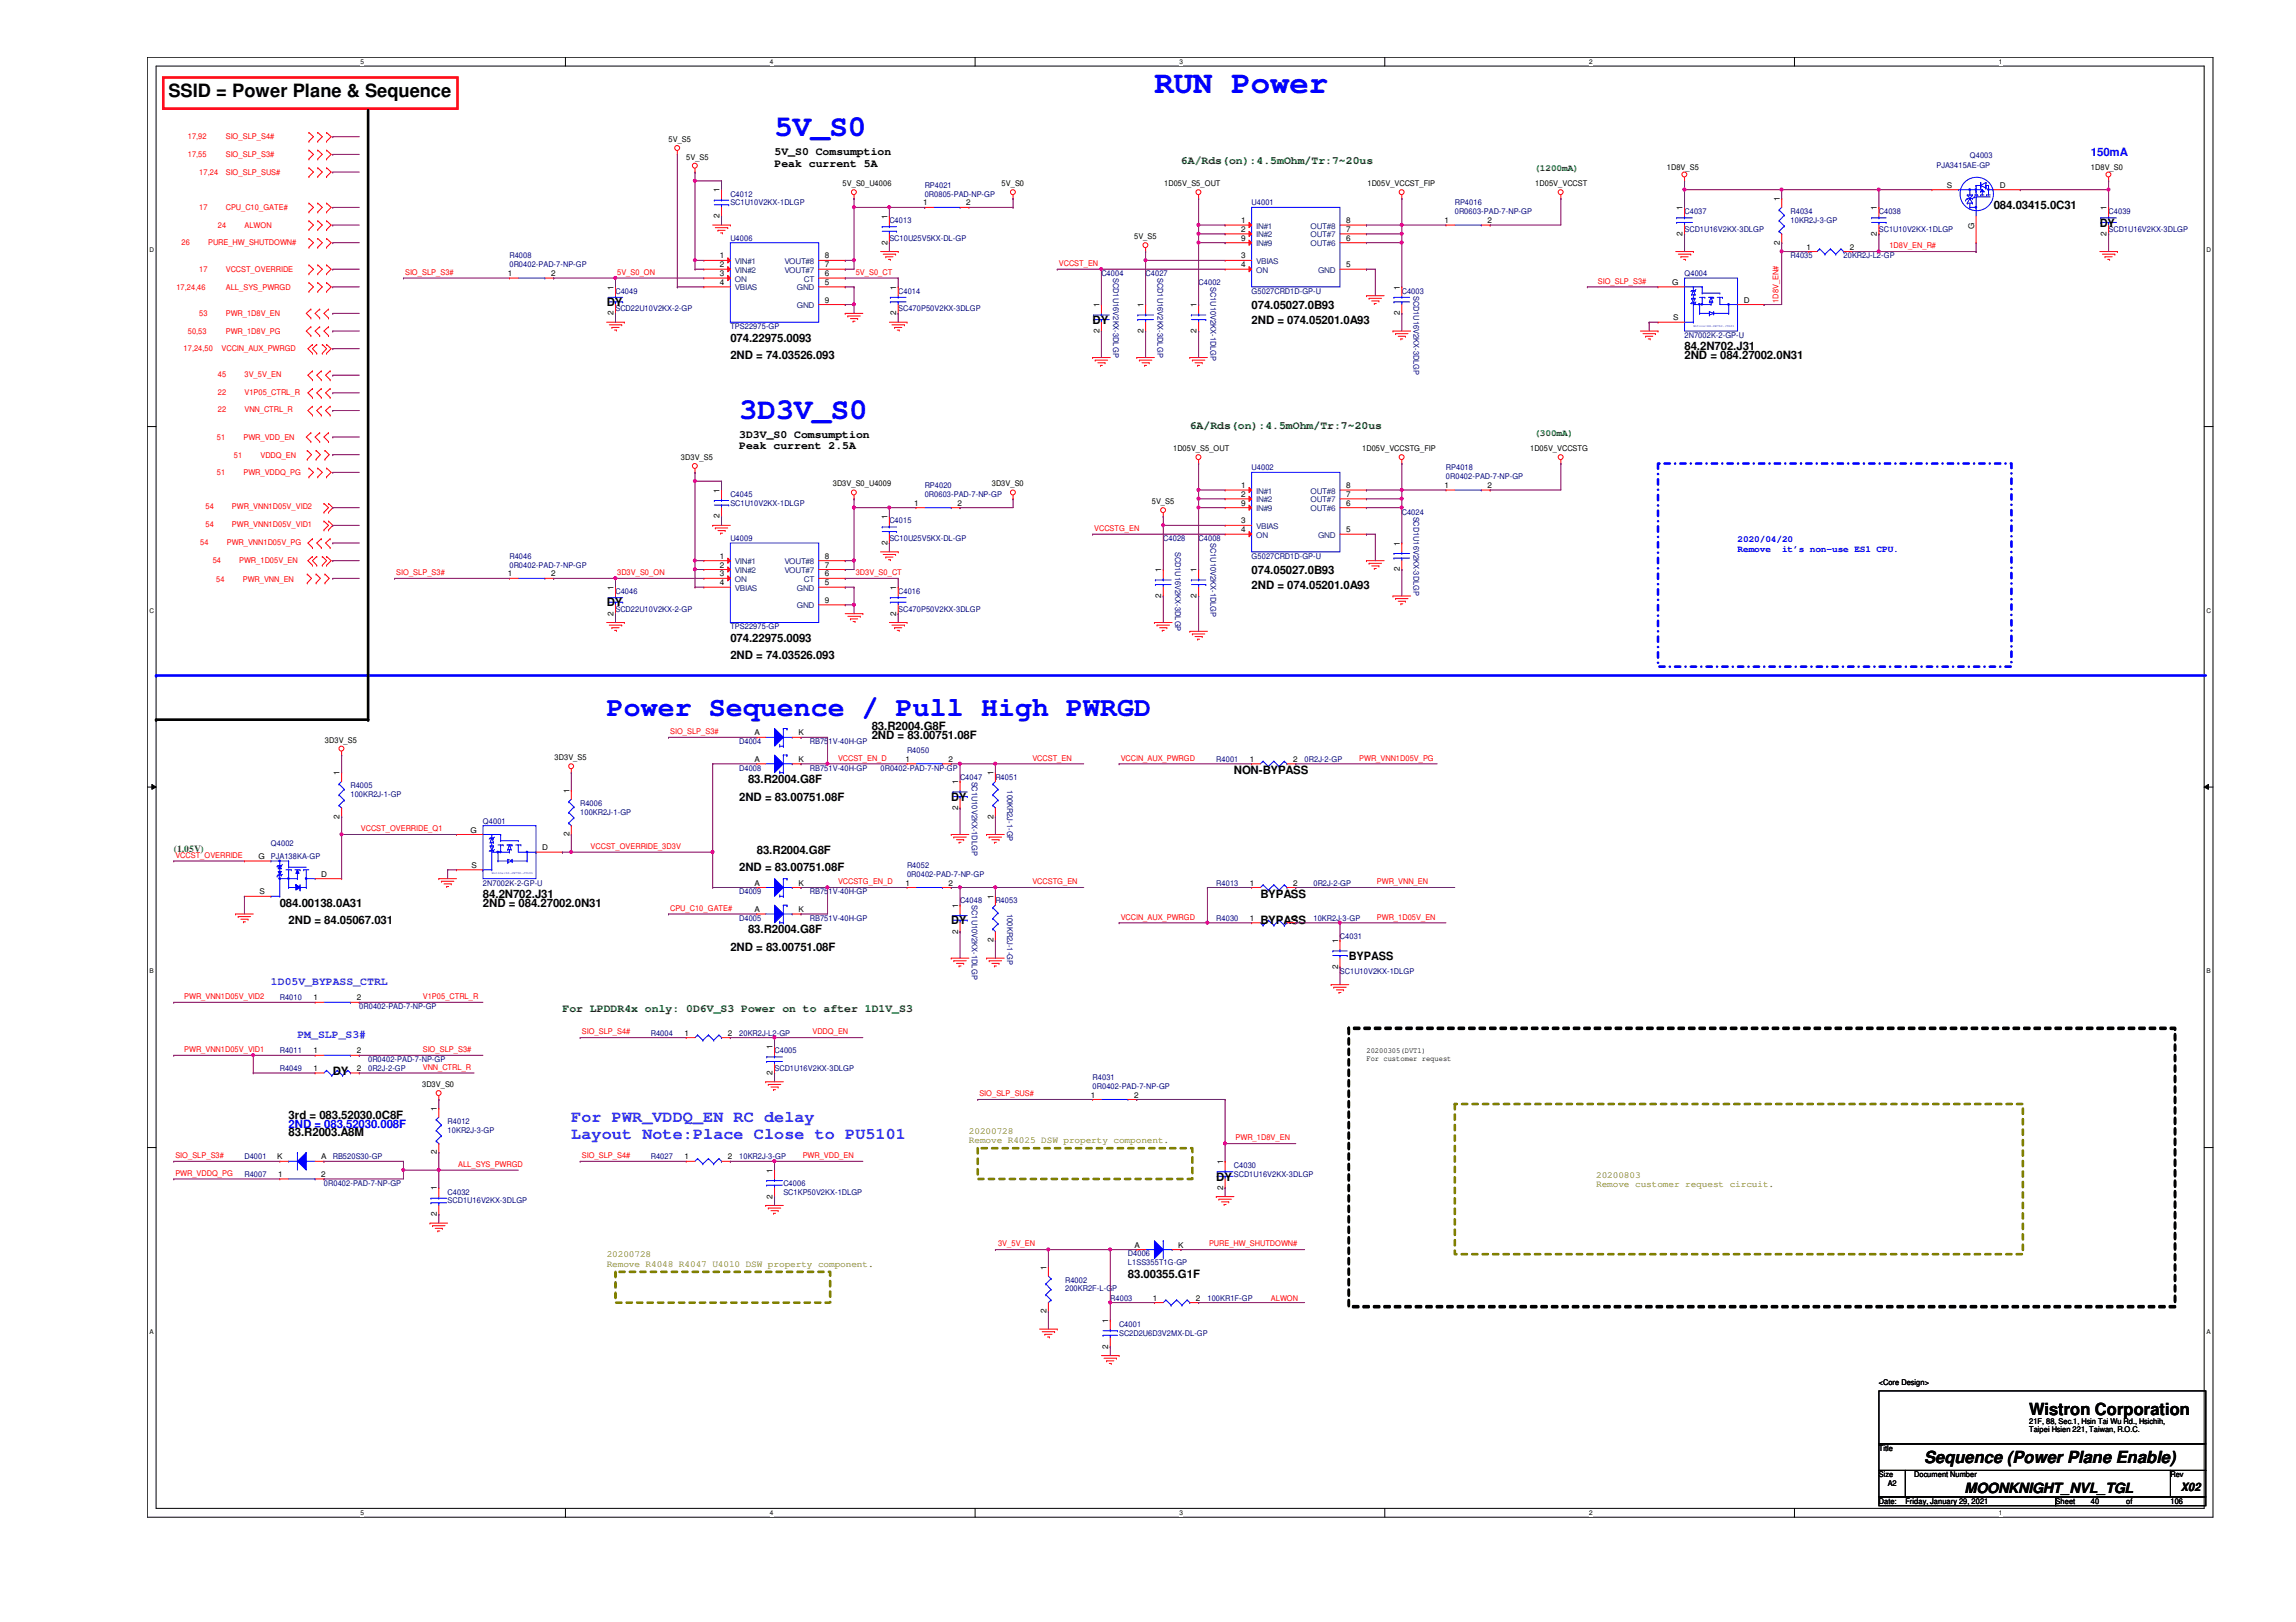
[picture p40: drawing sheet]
<svg xmlns="http://www.w3.org/2000/svg" width="297mm" height="210mm" viewBox="0 0 297 210" stroke-linecap="round" stroke-linejoin="round" font-family="sans-serif">
<defs><g id="words">
<text font-size="4.2" fill="#00f" x="149.4" y="12.1">RUN Power</text>
<g font-size="4" fill="#00f">
<text x="100.2" y="17.6">5V_S0</text>
<text x="95.6" y="54.2">3D3V_S0</text>
</g>
<text font-size="3.6" fill="#00f" x="78.5" y="92.7">Power Sequence / Pull High PWRGD</text>
<text font-size="2.4" x="21.8" y="12.6">SSID = Power Plane &amp; Sequence</text>
<g font-size="2.2" fill="#8000ff">
<text x="73.9" y="145.2">For PWR_VDDQ_EN RC delay</text>
<text x="73.9" y="147.4">Layout Note:Place Close to PU5101</text>
</g>
<g font-size="2.2">
<text x="262.5" y="183.2">Wistron Corporation</text>
<text x="248.9" y="189.3">Sequence (Power Plane Enable)</text>
</g>
<text font-size="1.8" x="254.2" y="193.2">MOONKNIGHT_NVL_TGL</text>
<g font-size="1.5">
<text x="100.2" y="20.1">5V_S0 Comsumption</text>
<text x="100.2" y="21.5">Peak current 5A</text>
<text x="257.9" y="27.1">084.03415.0C31</text>
<text x="271.7" y="29.3">DY</text>
<text x="78.5" y="39.6">DY</text>
<text x="141.4" y="41.9">DY</text>
<text x="161.9" y="40">074.05027.0B93</text>
<text x="161.9" y="41.9">2ND = 074.05201.0A93</text>
<text x="94.5" y="46.5">2ND = 74.03526.093</text>
<text x="94.5" y="44.2">074.22975.0093</text>
<text x="217.9" y="46.5">2ND = 084.27002.0N31</text>
<text x="217.9" y="45.3">84.2N702.J31</text>
<text x="95.6" y="56.6">3D3V_S0 Comsumption</text>
<text x="95.6" y="58.1">Peak current 2.5A</text>
<text x="161.9" y="74.3">074.05027.0B93</text>
<text x="161.9" y="76.2">2ND = 074.05201.0A93</text>
<text x="78.5" y="78.5">DY</text>
<text x="94.5" y="83.1">074.22975.0093</text>
<text x="94.5" y="85.3">2ND = 74.03526.093</text>
<text x="112.8" y="94.5">83.R2004.G8F</text>
<text x="112.8" y="95.6">2ND = 83.00751.08F</text>
<text x="96.8" y="101.3">83.R2004.G8F</text>
<text x="159.6" y="100.2">NON-BYPASS</text>
<text x="95.6" y="103.6">2ND = 83.00751.08F</text>
<text x="123.1" y="103.6">DY</text>
<text x="95.6" y="112.8">2ND = 83.00751.08F</text>
<text x="97.9" y="110.5">83.R2004.G8F</text>
<text x="36.2" y="117.3">084.00138.0A31</text>
<text x="37.3" y="119.6">2ND = 84.05067.031</text>
<text x="62.5" y="117.3">2ND = 084.27002.0N31</text>
<text x="62.5" y="116.2">84.2N702.J31</text>
<text x="123.1" y="119.6">DY</text>
<text x="163.1" y="116.2">BYPASS</text>
<text x="163.1" y="119.6">BYPASS</text>
<text x="94.5" y="123.1">2ND = 83.00751.08F</text>
<text x="96.8" y="120.8">83.R2004.G8F</text>
<text x="174.5" y="124.2">BYPASS</text>
<text x="43.1" y="139.1">DY</text>
<text x="37.3" y="147.1">83.R2003.A8M</text>
<text x="37.3" y="144.8">3rd = 083.52030.0C8F</text>
<text x="157.4" y="152.8">DY</text>
<text x="145.9" y="165.4">83.00355.G1F</text>
<text x="282.2" y="193">X02</text>
</g>
<g font-size="1.5" fill="#008000">
<text x="152.8" y="21.2">6A/Rds(on):4.5mOhm/Tr:7~20us</text>
<text x="153.9" y="55.5">6A/Rds(on):4.5mOhm/Tr:7~20us</text>
<text x="72.8" y="130.9">For LPDDR4x only: 0D6V_S3 Power on to after 1D1V_S3</text>
</g>
<g font-size="1.5" fill="#00f">
<text x="270.5" y="20.2">150mA</text>
<text x="37.3" y="145.9">2ND = 083.52030.008F</text>
</g>
<g font-size="1.5" fill="#8000ff">
<text x="35.1" y="127.5">1D05V_BYPASS_CTRL</text>
<text x="38.5" y="134.4">PM_SLP_S3#</text>
</g>
<g font-size="1.2" fill="#008000">
<text x="198.5" y="22.1">(1200mA)</text>
<text x="198.5" y="56.4">(300mA)</text>
<text x="22.5" y="110.2">(1.05V)</text>
</g>
<g font-size="1.2" fill="#00f">
<text x="224.8" y="70.1">2020/04/20</text>
<text x="224.8" y="71.4">Remove</text>
<text x="230.5" y="71.4">it’s non-use ES1 CPU.</text>
</g>
<g font-size="1.2" fill="#808000">
<text x="125.3" y="146.7">20200728</text>
<text x="125.3" y="148">Remove R4025 DSW property component.</text>
<text x="206.5" y="152.4">20200803</text>
<text x="206.5" y="153.7">Remove customer request circuit.</text>
<text x="78.5" y="162.7">20200728</text>
<text x="78.5" y="164">Remove R4048 R4047 U4010 DSW property component.</text>
</g>
<g font-size="1" fill="#f00">
<text x="24.3" y="18">17,92</text>
<text x="24.3" y="20.3">17,55</text>
<text x="25.8" y="22.6">17,24</text>
<text x="29.2" y="22.6">SIO_SLP_SUS#</text>
<text x="29.2" y="18">SIO_SLP_S4#</text>
<text x="29.2" y="20.3">SIO_SLP_S3#</text>
<text x="25.8" y="27.2">17</text>
<text x="28.2" y="29.5">24</text>
<text x="29.2" y="27.2">CPU_C10_GATE#</text>
<text x="31.6" y="29.5">ALWON</text>
<text x="23.5" y="31.7">26</text>
<text x="25.8" y="35.2">17</text>
<text x="26.9" y="31.7">PURE_HW_SHUTDOWN#</text>
<text x="29.2" y="35.2">VCCST_OVERRIDE</text>
<text x="52.4" y="35.6">SIO_SLP_S3#</text>
<text x="79.8" y="35.6">5V_S0_ON</text>
<text x="110.7" y="35.6">5V_S0_CT</text>
<text x="137" y="34.4">VCCST_EN</text>
<text x="244.4" y="32.1">1D8V_EN_R#</text>
<text x="22.8" y="37.5">17,24,46</text>
<text x="25.8" y="40.9">53</text>
<text x="29.2" y="37.5">ALL_SYS_PWRGD</text>
<text x="29.2" y="40.9">PWR_1D8V_EN</text>
<text x="206.7" y="36.7">SIO_SLP_S3#</text>
<text x="230.1" y="39.2" transform="rotate(-90 230.1 39.2)">1D8V_EN#</text>
<text x="23.7" y="45.5">17,24,50</text>
<text x="24.3" y="43.2">50,53</text>
<text x="28.7" y="45.5">VCCIN_AUX_PWRGD</text>
<text x="29.2" y="43.2">PWR_1D8V_PG</text>
<text x="28.2" y="48.8">45</text>
<text x="28.2" y="51.1">22</text>
<text x="28.2" y="53.3">22</text>
<text x="31.6" y="48.8">3V_5V_EN</text>
<text x="31.6" y="51.1">V1P05_CTRL_R</text>
<text x="31.6" y="53.3">VNN_CTRL_R</text>
<text x="28.1" y="56.9">51</text>
<text x="30.3" y="59.3">51</text>
<text x="31.5" y="56.9">PWR_VDD_EN</text>
<text x="33.7" y="59.3">VDDQ_EN</text>
<text x="26.6" y="65.9">54</text>
<text x="28.1" y="61.5">51</text>
<text x="30" y="65.9">PWR_VNN1D05V_VID2</text>
<text x="31.5" y="61.5">PWR_VDDQ_PG</text>
<text x="25.9" y="70.5">54</text>
<text x="26.6" y="68.2">54</text>
<text x="29.3" y="70.5">PWR_VNN1D05V_PG</text>
<text x="30" y="68.2">PWR_VNN1D05V_VID1</text>
<text x="141.6" y="68.7">VCCSTG_EN</text>
<text x="27.5" y="72.9">54</text>
<text x="28" y="75.3">54</text>
<text x="30.9" y="72.9">PWR_1D05V_EN</text>
<text x="31.4" y="75.3">PWR_VNN_EN</text>
<text x="51.3" y="74.4">SIO_SLP_S3#</text>
<text x="79.8" y="74.4">3D3V_S0_ON</text>
<text x="110.7" y="74.4">3D3V_S0_CT</text>
<text x="86.7" y="95">SIO_SLP_S3#</text>
<text x="108.4" y="98.4">VCCST_EN_D</text>
<text x="133.6" y="98.4">VCCST_EN</text>
<text x="145" y="98.4">VCCIN_AUX_PWRGD</text>
<text x="175.9" y="98.4">PWR_VNN1D05V_PG</text>
<text x="46.7" y="107.6">VCCST_OVERRIDE_Q1</text>
<text x="22.7" y="111">VCCST_OVERRIDE</text>
<text x="76.4" y="109.9">VCCST_OVERRIDE_3D3V</text>
<text x="86.7" y="117.9">CPU_C10_GATE#</text>
<text x="108.4" y="114.4">VCCSTG_EN_D</text>
<text x="133.6" y="114.4">VCCSTG_EN</text>
<text x="145" y="119">VCCIN_AUX_PWRGD</text>
<text x="178.1" y="119">PWR_1D05V_EN</text>
<text x="178.1" y="114.4">PWR_VNN_EN</text>
<text x="23.8" y="129.3">PWR_VNN1D05V_VID2</text>
<text x="54.7" y="129.3">V1P05_CTRL_R</text>
<text x="23.8" y="136.1">PWR_VNN1D05V_VID1</text>
<text x="54.7" y="136.1">SIO_SLP_S3#</text>
<text x="75.3" y="133.9">SIO_SLP_S4#</text>
<text x="105.1" y="133.9">VDDQ_EN</text>
<text x="54.7" y="138.4">VNN_CTRL_R</text>
<text x="126.7" y="141.9">SIO_SLP_SUS#</text>
<text x="22.7" y="149.9">SIO_SLP_S3#</text>
<text x="75.3" y="149.9">SIO_SLP_S4#</text>
<text x="103.8" y="149.9">PWR_VDD_EN</text>
<text x="159.9" y="147.6">PWR_1D8V_EN</text>
<text x="22.7" y="152.1">PWR_VDDQ_PG</text>
<text x="59.3" y="151">ALL_SYS_PWRGD</text>
<text x="129.1" y="161.3">3V_5V_EN</text>
<text x="156.4" y="161.3">PURE_HW_SHUTDOWN#</text>
<text x="164.4" y="168.4">ALWON</text>
</g>
<g font-size="1">
<text x="86.5" y="18.4">5V_S5</text>
<text x="88.8" y="20.7">5V_S5</text>
<text x="215.6" y="22">1D8V_S5</text>
<text x="270.5" y="22">1D8V_S0</text>
<text x="93.1" y="28.2" transform="rotate(-90 93.1 28.2)">2</text>
<text x="93.1" y="24.9" transform="rotate(-90 93.1 24.9)">1</text>
<text x="109" y="24.1">5V_S0_U4006</text>
<text x="114.8" y="28.3" transform="rotate(-90 114.8 28.3)">1</text>
<text x="119.4" y="26.6">1</text>
<text x="125" y="26.6">2</text>
<text x="129.6" y="24.1">5V_S0</text>
<text x="150.6" y="24.1">1D05V_S5_OUT</text>
<text x="160.6" y="28.9">1</text>
<text x="174.2" y="28.9">8</text>
<text x="176.9" y="24.1">1D05V_VCCST_FIP</text>
<text x="186.9" y="28.9">1</text>
<text x="192.4" y="28.9">2</text>
<text x="198.6" y="24.1">1D05V_VCCST</text>
<text x="217.7" y="27.2" transform="rotate(-90 217.7 27.2)">1</text>
<text x="230.3" y="26" transform="rotate(-90 230.3 26)">1</text>
<text x="242.8" y="27.2" transform="rotate(-90 242.8 27.2)">1</text>
<text x="251.9" y="24.3">S</text>
<text x="255.4" y="29.6" transform="rotate(-90 255.4 29.6)">G</text>
<text x="258.7" y="24.3">D</text>
<text x="272.5" y="27.2" transform="rotate(-90 272.5 27.2)">1</text>
<text x="65.7" y="35.7">1</text>
<text x="71.3" y="35.7">2</text>
<text x="93.1" y="33.4">1</text>
<text x="93.1" y="34.6">2</text>
<text x="93.1" y="35.7">3</text>
<text x="106.7" y="35.7">6</text>
<text x="106.7" y="34.6">7</text>
<text x="106.7" y="33.4">8</text>
<text x="114.8" y="31.7" transform="rotate(-90 114.8 31.7)">2</text>
<text x="146.7" y="30.9">5V_S5</text>
<text x="160.6" y="30">2</text>
<text x="160.6" y="33.4">3</text>
<text x="160.6" y="34.6">4</text>
<text x="160.6" y="31.2">9</text>
<text x="174.2" y="34.6">5</text>
<text x="174.2" y="31.2">6</text>
<text x="174.2" y="30">7</text>
<text x="217.7" y="30.5" transform="rotate(-90 217.7 30.5)">2</text>
<text x="230.3" y="31.7" transform="rotate(-90 230.3 31.7)">2</text>
<text x="233.7" y="32.3">1</text>
<text x="239.3" y="32.3">2</text>
<text x="242.8" y="30.5" transform="rotate(-90 242.8 30.5)">2</text>
<text x="272.5" y="30.5" transform="rotate(-90 272.5 30.5)">2</text>
<text x="79.4" y="40.8" transform="rotate(-90 79.4 40.8)">2</text>
<text x="79.4" y="37.5" transform="rotate(-90 79.4 37.5)">1</text>
<text x="93.1" y="36.9">4</text>
<text x="106.7" y="36.9">5</text>
<text x="106.7" y="39.2">9</text>
<text x="116" y="40.8" transform="rotate(-90 116 40.8)">2</text>
<text x="116" y="37.5" transform="rotate(-90 116 37.5)">1</text>
<text x="142.2" y="39.8" transform="rotate(-90 142.2 39.8)">1</text>
<text x="148" y="39.8" transform="rotate(-90 148 39.8)">1</text>
<text x="154.8" y="39.8" transform="rotate(-90 154.8 39.8)">1</text>
<text x="181.1" y="40.8" transform="rotate(-90 181.1 40.8)">2</text>
<text x="181.1" y="37.5" transform="rotate(-90 181.1 37.5)">1</text>
<text x="216.3" y="36.9">G</text>
<text x="216.5" y="41.4">S</text>
<text x="225.6" y="39.2">D</text>
<text x="142.2" y="43.1" transform="rotate(-90 142.2 43.1)">2</text>
<text x="148" y="43.1" transform="rotate(-90 148 43.1)">2</text>
<text x="154.8" y="43.1" transform="rotate(-90 154.8 43.1)">2</text>
<text x="88.1" y="59.5">3D3V_S5</text>
<text x="151.8" y="58.4">1D05V_S5_OUT</text>
<text x="176.2" y="58.4">1D05V_VCCSTG_FIP</text>
<text x="198" y="58.4">1D05V_VCCSTG</text>
<text x="93.1" y="63.8" transform="rotate(-90 93.1 63.8)">1</text>
<text x="107.7" y="62.9">3D3V_S0_U4009</text>
<text x="118.3" y="65.4">1</text>
<text x="123.9" y="65.4">2</text>
<text x="128.3" y="62.9">3D3V_S0</text>
<text x="149" y="65.2">5V_S5</text>
<text x="160.6" y="63.2">1</text>
<text x="160.6" y="64.3">2</text>
<text x="160.6" y="65.4">9</text>
<text x="174.2" y="65.4">6</text>
<text x="174.2" y="64.3">7</text>
<text x="174.2" y="63.2">8</text>
<text x="186.9" y="63.2">1</text>
<text x="192.4" y="63.2">2</text>
<text x="93.1" y="67.1" transform="rotate(-90 93.1 67.1)">2</text>
<text x="114.8" y="70.5" transform="rotate(-90 114.8 70.5)">2</text>
<text x="114.8" y="67.2" transform="rotate(-90 114.8 67.2)">1</text>
<text x="160.6" y="67.7">3</text>
<text x="160.6" y="68.9">4</text>
<text x="174.2" y="68.9">5</text>
<text x="181.1" y="70.6" transform="rotate(-90 181.1 70.6)">1</text>
<text x="65.7" y="74.6">1</text>
<text x="71.3" y="74.6">2</text>
<text x="79.4" y="76.3" transform="rotate(-90 79.4 76.3)">1</text>
<text x="93.1" y="72.3">1</text>
<text x="93.1" y="73.4">2</text>
<text x="93.1" y="74.6">3</text>
<text x="93.1" y="75.7">4</text>
<text x="106.7" y="75.7">5</text>
<text x="106.7" y="74.6">6</text>
<text x="106.7" y="73.4">7</text>
<text x="106.7" y="72.3">8</text>
<text x="116" y="76.3" transform="rotate(-90 116 76.3)">1</text>
<text x="150.2" y="77.4" transform="rotate(-90 150.2 77.4)">2</text>
<text x="150.2" y="74" transform="rotate(-90 150.2 74)">1</text>
<text x="154.8" y="77.4" transform="rotate(-90 154.8 77.4)">2</text>
<text x="154.8" y="74" transform="rotate(-90 154.8 74)">1</text>
<text x="181.1" y="74" transform="rotate(-90 181.1 74)">2</text>
<text x="79.4" y="79.7" transform="rotate(-90 79.4 79.7)">2</text>
<text x="106.7" y="78">9</text>
<text x="116" y="79.7" transform="rotate(-90 116 79.7)">2</text>
<text x="97.6" y="95.2">A</text>
<text x="103.3" y="95.2">K</text>
<text x="42" y="96.1">3D3V_S5</text>
<text x="43.9" y="100.3" transform="rotate(-90 43.9 100.3)">1</text>
<text x="71.8" y="98.4">3D3V_S5</text>
<text x="97.6" y="98.6">A</text>
<text x="103.3" y="98.6">K</text>
<text x="117.1" y="98.6">1</text>
<text x="122.7" y="98.6">2</text>
<text x="124" y="101.5" transform="rotate(-90 124 101.5)">1</text>
<text x="128.5" y="100.3" transform="rotate(-90 128.5 100.3)">1</text>
<text x="161.7" y="98.6">1</text>
<text x="167.3" y="98.6">2</text>
<text x="43.9" y="106" transform="rotate(-90 43.9 106)">2</text>
<text x="60.9" y="107.7">G</text>
<text x="73.7" y="102.6" transform="rotate(-90 73.7 102.6)">1</text>
<text x="124" y="104.8" transform="rotate(-90 124 104.8)">2</text>
<text x="128.5" y="106" transform="rotate(-90 128.5 106)">2</text>
<text x="33.4" y="111.2">G</text>
<text x="41.6" y="113.5">D</text>
<text x="61" y="112.3">S</text>
<text x="70.1" y="110">D</text>
<text x="73.7" y="108.2" transform="rotate(-90 73.7 108.2)">2</text>
<text x="33.6" y="115.7">S</text>
<text x="97.6" y="118">A</text>
<text x="97.6" y="114.6">A</text>
<text x="103.3" y="118">K</text>
<text x="103.3" y="114.6">K</text>
<text x="117.1" y="114.6">1</text>
<text x="122.7" y="114.6">2</text>
<text x="124" y="117.5" transform="rotate(-90 124 117.5)">1</text>
<text x="128.5" y="116.3" transform="rotate(-90 128.5 116.3)">1</text>
<text x="161.7" y="114.6">1</text>
<text x="161.7" y="119.2">1</text>
<text x="167.3" y="114.6">2</text>
<text x="167.3" y="119.2">2</text>
<text x="124" y="120.8" transform="rotate(-90 124 120.8)">2</text>
<text x="128.5" y="122" transform="rotate(-90 128.5 122)">2</text>
<text x="173.1" y="125.4" transform="rotate(-90 173.1 125.4)">2</text>
<text x="173.1" y="122" transform="rotate(-90 173.1 122)">1</text>
<text x="40.6" y="129.5">1</text>
<text x="46.1" y="129.5">2</text>
<text x="40.6" y="136.3">1</text>
<text x="46.1" y="136.3">2</text>
<text x="88.6" y="134">1</text>
<text x="94.1" y="134">2</text>
<text x="99.9" y="135.8" transform="rotate(-90 99.9 135.8)">1</text>
<text x="176.8" y="136.3">20200305(DVT1)</text>
<text x="176.8" y="137.3">For customer request</text>
<text x="40.6" y="138.6">1</text>
<text x="46.1" y="138.6">2</text>
<text x="54.6" y="140.7">3D3V_S0</text>
<text x="56.5" y="143.8" transform="rotate(-90 56.5 143.8)">1</text>
<text x="99.9" y="139.1" transform="rotate(-90 99.9 139.1)">2</text>
<text x="141.1" y="142">1</text>
<text x="146.7" y="142">2</text>
<text x="56.5" y="149.4" transform="rotate(-90 56.5 149.4)">2</text>
<text x="35.9" y="150">K</text>
<text x="36" y="152.3">1</text>
<text x="41.6" y="150">A</text>
<text x="41.6" y="152.3">2</text>
<text x="56.5" y="154.1" transform="rotate(-90 56.5 154.1)">1</text>
<text x="88.6" y="150">1</text>
<text x="94.1" y="150">2</text>
<text x="99.9" y="155.1" transform="rotate(-90 99.9 155.1)">2</text>
<text x="99.9" y="151.8" transform="rotate(-90 99.9 151.8)">1</text>
<text x="158.2" y="154" transform="rotate(-90 158.2 154)">2</text>
<text x="158.2" y="150.6" transform="rotate(-90 158.2 150.6)">1</text>
<text x="56.5" y="157.4" transform="rotate(-90 56.5 157.4)">2</text>
<text x="146.8" y="161.5">A</text>
<text x="152.4" y="161.5">K</text>
<text x="135.4" y="164.3" transform="rotate(-90 135.4 164.3)">1</text>
<text x="135.4" y="170" transform="rotate(-90 135.4 170)">2</text>
<text x="143.4" y="171.2" transform="rotate(-90 143.4 171.2)">1</text>
<text x="149.1" y="168.3">1</text>
<text x="154.7" y="168.3">2</text>
<text x="143.4" y="174.5" transform="rotate(-90 143.4 174.5)">2</text>
<text x="243.1" y="179.2">&lt;Core Design&gt;</text>
<text x="262.5" y="184.3">21F, 88, Sec.1, Hsin Tai Wu Rd., Hsichih,</text>
<text x="262.5" y="185.4">Taipei Hsien 221, Taiwan, R.O.C.</text>
<text x="243.1" y="187.7">Title</text>
<text x="243.1" y="191.2">Size</text>
<text x="247.6" y="191.2">Document Number</text>
<text x="280.8" y="191.2">Rev</text>
<text x="243.1" y="194.6">Date:</text>
<text x="244.2" y="192.3">A2</text>
<text x="246.5" y="194.6">Friday, January 29, 2021</text>
<text x="265.9" y="194.6">Sheet</text>
<text x="270.5" y="194.6">40</text>
<text x="275.1" y="194.6">of</text>
<text x="280.8" y="194.6">106</text>
</g>
<g font-size="1" fill="#000080">
<text x="250.5" y="21.8">PJA3415AE-GP</text>
<text x="254.8" y="20.4">Q4003</text>
<text x="94.5" y="25.4">C4012</text>
<text x="94.5" y="26.6">SC1U10V2KX-1DLGP</text>
<text x="115.1" y="28.9">C4013</text>
<text x="119.6" y="24.3">RP4021</text>
<text x="119.6" y="25.4">0R0805-PAD-NP-GP</text>
<text x="161.9" y="26.6">U4001</text>
<text x="188.2" y="26.6">RP4016</text>
<text x="188.2" y="27.7">0R0603-PAD-7-NP-GP</text>
<text x="217.9" y="27.7">C4037</text>
<text x="231.6" y="27.7">R4034</text>
<text x="231.6" y="28.9">10KR2J-3-GP</text>
<text x="243.1" y="27.7">C4038</text>
<text x="272.8" y="27.7">C4039</text>
<text x="65.9" y="33.4">R4008</text>
<text x="65.9" y="34.6">0R0402-PAD-7-NP-GP</text>
<text x="94.5" y="31.2">U4006</text>
<text x="115.1" y="31.2">SC10U25V5KX-DL-GP</text>
<text x="142.5" y="35.7">C4004</text>
<text x="144" y="36" transform="rotate(90 144 36)">SCD1U16V2KX-3DLGP</text>
<text x="148.2" y="35.7">C4027</text>
<text x="149.7" y="36" transform="rotate(90 149.7 36)">SCD1U16V2KX-3DLGP</text>
<text x="217.9" y="35.7">Q4004</text>
<text x="217.9" y="30">SCD1U16V2KX-3DLGP</text>
<text x="231.6" y="33.4">R4035</text>
<text x="238.5" y="33.4">20KR2J-L2-GP</text>
<text x="243.1" y="30">SC1U10V2KX-1DLGP</text>
<text x="272.8" y="30">SCD1U16V2KX-3DLGP</text>
<text x="79.6" y="38">C4049</text>
<text x="79.6" y="40.3">SCD22U10V2KX-2-GP</text>
<text x="116.2" y="38">C4014</text>
<text x="116.2" y="40.3">SC470P50V2KX-3DLGP</text>
<text x="155.1" y="36.9">C4002</text>
<text x="156.6" y="37.1" transform="rotate(90 156.6 37.1)">SC1U10V2KX-1DLGP</text>
<text x="161.9" y="38">G5027CRD1D-GP-U</text>
<text x="181.4" y="38">C4003</text>
<text x="182.9" y="38.3" transform="rotate(90 182.9 38.3)">SCD1U16V2KX-3DLGP</text>
<text x="94.5" y="42.6">TPS22975-GP</text>
<text x="217.9" y="43.7">2N7002K-2-GP-U</text>
<text x="94.5" y="64.3">C4045</text>
<text x="94.5" y="65.4">SC1U10V2KX-1DLGP</text>
<text x="119.6" y="63.2">RP4020</text>
<text x="119.6" y="64.3">0R0603-PAD-7-NP-GP</text>
<text x="161.9" y="60.9">U4002</text>
<text x="187.1" y="60.9">RP4018</text>
<text x="187.1" y="62">0R0402-PAD-7-NP-GP</text>
<text x="94.5" y="70">U4009</text>
<text x="115.1" y="67.7">C4015</text>
<text x="115.1" y="70">SC10U25V5KX-DL-GP</text>
<text x="150.5" y="70">C4028</text>
<text x="152" y="71.4" transform="rotate(90 152 71.4)">SCD1U16V2KX-3DLGP</text>
<text x="155.1" y="70">C4008</text>
<text x="156.6" y="70.3" transform="rotate(90 156.6 70.3)">SC1U10V2KX-1DLGP</text>
<text x="181.4" y="66.6">C4024</text>
<text x="182.9" y="66.8" transform="rotate(90 182.9 66.8)">SCD1U16V2KX-3DLGP</text>
<text x="65.9" y="72.3">R4046</text>
<text x="65.9" y="73.4">0R0402-PAD-7-NP-GP</text>
<text x="79.6" y="76.9">C4046</text>
<text x="116.2" y="76.9">C4016</text>
<text x="161.9" y="72.3">G5027CRD1D-GP-U</text>
<text x="79.6" y="79.2">SCD22U10V2KX-2-GP</text>
<text x="94.5" y="81.4">TPS22975-GP</text>
<text x="116.2" y="79.2">SC470P50V2KX-3DLGP</text>
<text x="95.6" y="99.7">D4008</text>
<text x="95.6" y="96.3">D4004</text>
<text x="104.8" y="99.7">RB751V-40H-GP</text>
<text x="104.8" y="96.3">RB751V-40H-GP</text>
<text x="113.9" y="99.7">0R0402-PAD-7-NP-GP</text>
<text x="117.3" y="97.5">R4050</text>
<text x="124.2" y="100.9">C4047</text>
<text x="125.7" y="101.1" transform="rotate(90 125.7 101.1)">SC1U10V2KX-1DLGP</text>
<text x="128.8" y="100.9">R4051</text>
<text x="157.4" y="98.6">R4001</text>
<text x="168.8" y="98.6">0R2J-2-GP</text>
<text x="45.3" y="102">R4005</text>
<text x="45.3" y="103.2">100KR2J-1-GP</text>
<text x="62.5" y="106.6">Q4001</text>
<text x="75.1" y="104.3">R4006</text>
<text x="75.1" y="105.5">100KR2J-1-GP</text>
<text x="130.3" y="102.3" transform="rotate(90 130.3 102.3)">100KR2J-1-GP</text>
<text x="35.1" y="109.5">Q4002</text>
<text x="35.1" y="111.2">PJA138KA-GP</text>
<text x="117.3" y="112.3">R4052</text>
<text x="117.3" y="113.5">0R0402-PAD-7-NP-GP</text>
<text x="62.5" y="114.6">2N7002K-2-GP-U</text>
<text x="95.6" y="119.2">D4005</text>
<text x="95.6" y="115.7">D4009</text>
<text x="104.8" y="119.2">RB751V-40H-GP</text>
<text x="104.8" y="115.7">RB751V-40H-GP</text>
<text x="124.2" y="116.9">C4048</text>
<text x="125.7" y="117.1" transform="rotate(90 125.7 117.1)">SC1U10V2KX-1DLGP</text>
<text x="128.8" y="116.9">R4053</text>
<text x="130.3" y="118.3" transform="rotate(90 130.3 118.3)">100KR2J-1-GP</text>
<text x="157.4" y="114.6">R4013</text>
<text x="157.4" y="119.2">R4030</text>
<text x="169.9" y="114.6">0R2J-2-GP</text>
<text x="169.9" y="119.2">10KR2J-3-GP</text>
<text x="173.4" y="121.5">C4031</text>
<text x="36.2" y="129.5">R4010</text>
<text x="46.5" y="130.6">0R0402-PAD-7-NP-GP</text>
<text x="173.4" y="126">SC1U10V2KX-1DLGP</text>
<text x="36.2" y="136.3">R4011</text>
<text x="47.6" y="137.5">0R0402-PAD-7-NP-GP</text>
<text x="84.2" y="134">R4004</text>
<text x="95.6" y="134">20KR2J-L2-GP</text>
<text x="100.2" y="136.3">C4005</text>
<text x="36.2" y="138.6">R4049</text>
<text x="47.6" y="138.6">0R2J-2-GP</text>
<text x="100.2" y="138.6">SCD1U16V2KX-3DLGP</text>
<text x="141.4" y="139.7">R4031</text>
<text x="141.4" y="140.9">0R0402-PAD-7-NP-GP</text>
<text x="57.9" y="145.5">R4012</text>
<text x="57.9" y="146.6">10KR2J-3-GP</text>
<text x="31.6" y="150">D4001</text>
<text x="31.6" y="152.3">R4007</text>
<text x="41.9" y="153.5">0R0402-PAD-7-NP-GP</text>
<text x="43.1" y="150">RB520S30-GP</text>
<text x="57.9" y="154.6">C4032</text>
<text x="57.9" y="155.7">SCD1U16V2KX-3DLGP</text>
<text x="84.2" y="150">R4027</text>
<text x="95.6" y="150">10KR2J-3-GP</text>
<text x="101.3" y="153.5">C4006</text>
<text x="101.3" y="154.6">SC1KP50V2KX-1DLGP</text>
<text x="159.6" y="151.2">C4030</text>
<text x="159.6" y="152.3">SCD1U16V2KX-3DLGP</text>
<text x="137.8" y="166">R4002</text>
<text x="137.8" y="167">200KR2F-L-GP</text>
<text x="145.9" y="162.6">D4006</text>
<text x="145.9" y="163.7">L1SS355T1G-GP</text>
<text x="143.6" y="168.3">R4003</text>
<text x="144.8" y="171.7">C4001</text>
<text x="144.8" y="172.9">SC2D2U6D3V2MX-DL-GP</text>
<text x="156.2" y="168.3">100KR1F-GP</text>
</g>
<g font-size="1" fill="#004080">
<text x="162.5" y="29.6">IN#1</text>
<text x="169.5" y="29.6">OUT#8</text>
<text x="95.1" y="34.2">VIN#1</text>
<text x="95.1" y="35.3">VIN#2</text>
<text x="101.5" y="35.3">VOUT#7</text>
<text x="101.5" y="34.2">VOUT#8</text>
<text x="162.5" y="30.7">IN#2</text>
<text x="162.5" y="34.2">VBIAS</text>
<text x="162.5" y="35.3">ON</text>
<text x="162.5" y="31.9">IN#9</text>
<text x="169.5" y="31.9">OUT#6</text>
<text x="169.5" y="30.7">OUT#7</text>
<text x="170.5" y="35.3">GND</text>
<text x="95.1" y="36.4">ON</text>
<text x="95.1" y="37.6">VBIAS</text>
<text x="103.1" y="37.6">GND</text>
<text x="103.1" y="39.9">GND</text>
<text x="104" y="36.4">CT</text>
<text x="162.5" y="63.9">IN#1</text>
<text x="162.5" y="65">IN#2</text>
<text x="169.5" y="65">OUT#7</text>
<text x="169.5" y="63.9">OUT#8</text>
<text x="162.5" y="68.5">VBIAS</text>
<text x="162.5" y="69.6">ON</text>
<text x="162.5" y="66.2">IN#9</text>
<text x="169.5" y="66.2">OUT#6</text>
<text x="170.5" y="69.6">GND</text>
<text x="95.1" y="73">VIN#1</text>
<text x="95.1" y="74.2">VIN#2</text>
<text x="95.1" y="75.3">ON</text>
<text x="95.1" y="76.5">VBIAS</text>
<text x="101.5" y="74.2">VOUT#7</text>
<text x="101.5" y="73">VOUT#8</text>
<text x="103.1" y="76.5">GND</text>
<text x="104" y="75.3">CT</text>
<text x="103.1" y="78.7">GND</text>
</g>
<g font-size=".8">
<text x="46.7" y="8.3">5</text>
<text x="99.6" y="8.3">4</text>
<text x="152.6" y="8.3">3</text>
<text x="205.6" y="8.3">2</text>
<text x="258.6" y="8.3">1</text>
<text x="19.3" y="32.6">D</text>
<text x="285.5" y="32.6">D</text>
<text x="19.3" y="79.3">C</text>
<text x="285.5" y="79.3">C</text>
<text x="19.3" y="125.9">B</text>
<text x="285.5" y="125.9">B</text>
<text x="19.3" y="172.6">A</text>
<text x="285.5" y="172.6">A</text>
<text x="46.7" y="196.1">5</text>
<text x="99.6" y="196.1">4</text>
<text x="152.6" y="196.1">3</text>
<text x="205.6" y="196.1">2</text>
<text x="258.6" y="196.1">1</text>
</g>
<g font-size=".4" fill="#00f">
<text x="219.1" y="42.3">Notice:ZZ.2N702.J3101</text>
<text x="63.6" y="113.2">Notice:ZZ.2N702.J3101</text>
</g>
</g></defs>
<path d="M19.1 7.4h267.2v188.9h-267.2zM20.2 8.6h265v186.6h-265z" fill="none" stroke="#000" stroke-width=".13"/>
<g fill="#fff">
<path d="M46.7 7.5h.4v1h-.4z"/>
<path d="M46.7 195.3h.4v1h-.4z"/>
</g>
<path d="M73.2 7.4v1.2M73.2 195.2v1.1" fill="none" stroke="#000" stroke-width=".13"/>
<g fill="#fff">
<path d="M99.6 7.5h.5v1h-.5z"/>
<path d="M99.6 195.3h.5v1h-.5z"/>
</g>
<path d="M126.2 7.4v1.2M126.2 195.2v1.1" fill="none" stroke="#000" stroke-width=".13"/>
<g fill="#fff">
<path d="M152.6 7.5h.5v1h-.5z"/>
<path d="M152.6 195.3h.5v1h-.5z"/>
</g>
<path d="M179.2 7.4v1.2M179.2 195.2v1.1" fill="none" stroke="#000" stroke-width=".13"/>
<g fill="#fff">
<path d="M205.6 7.5h.5v1h-.5z"/>
<path d="M205.6 195.3h.5v1h-.5z"/>
</g>
<path d="M232.2 7.4v1.2M232.2 195.2v1.1" fill="none" stroke="#000" stroke-width=".13"/>
<g fill="#fff">
<path d="M258.6 7.5h.5v1h-.5z"/>
<path d="M258.6 195.3h.5v1h-.5z"/>
<path d="M19.3 31.9h.6v.9h-.6z"/>
<path d="M285.5 31.9h.5v.9h-.5z"/>
<path d="M19.3 78.5h.6v1h-.6z"/>
<path d="M285.5 78.5h.5v1h-.5z"/>
</g>
<path d="M19.1 55.2h1.1M285.2 55.2h1.1" fill="none" stroke="#000" stroke-width=".13"/>
<g fill="#fff">
<path d="M19.3 125.2h.6v.9h-.6z"/>
<path d="M285.5 125.2h.5v.9h-.5z"/>
</g>
<path d="M19.1 101.9h1.1M19.6 101.5l.6 .4-.6 .2zM285.2 101.9l.5-.4v.6zM285.2 101.9h1.1" fill="none" stroke="#000" stroke-width=".13"/>
<path d="M19.6 101.5l.6 .4-.6 .2zM285.2 101.9l.5-.4v.6z" fill="#000"/>
<g fill="#fff">
<path d="M19.3 171.8h.6v1h-.6z"/>
<path d="M285.5 171.8h.5v1h-.5z"/>
</g>
<path d="M19.1 148.5h1.1M285.2 148.5h1.1" fill="none" stroke="#000" stroke-width=".13"/>
<path d="M20.2 87.4h265.2" fill="none" stroke="#00f" stroke-width=".34"/>
<circle cx="20.2" cy="87.4" r=".17" fill="#00f"/>
<path d="M21.1 10h38.1v4.1h-38.1z" fill="none" stroke="#f00" stroke-width=".34"/>
<path d="M214.5 60h45.7v26.3h-45.7z" fill="none" stroke="#00f" stroke-width=".34" stroke-dasharray=".7 .7 0 .7"/>
<path d="M47.6 14.3v78.8h-27.4" fill="none" stroke="#000" stroke-width=".34"/>
<g fill="#000">
<circle cx="20.2" cy="93.1" r=".17"/>
<circle cx="47.6" cy="93.1" r=".17"/>
</g>
<path d="M174.5 133.1h106.9v36.1h-106.9zM174.5 133h106.9v36h-106.9z" fill="none" stroke="#000" stroke-width=".34" stroke-dasharray=".7 .7"/>
<path d="M126.5 148.6h27.8v4h-27.8zM188.2 142.9h73.5v19.4h-73.5zM79.6 164.6h27.8v4h-27.8z" fill="none" stroke="#808000" stroke-width=".34" stroke-dasharray=".7 .7"/>
<g fill="none" stroke="#f00" stroke-width=".13">
<path d="M40 18.3h.1M40 17.1h.1M40 19.4h.1M40 17.1l.6 .6-.6 .6M40 19.4l.6 .6-.6 .6M41.1 17.1h.1M41.1 18.3h.1M41.1 19.4h.1M41.1 17.1l.6 .6-.6 .6M41.1 19.4l.6 .6-.6 .6M42.2 18.3h.1M42.2 17.1h.1"/>
<path d="M42.2 19.4h.1M42.2 19.4l.6 .6-.6 .6M42.2 17.1l.6 .6-.6 .6M87.6 20h.1M87.6 19.5v.5M40 32h.1M40 30.9h.1M40 22.9h.1M40 21.7h.1M40 37.7h.1M40 36.6h.1M40 20.6h.1"/>
<path d="M40 35.4h.1M40 34.3h.1M40 27.4h.1M40 26.3h.1M40 29.7h.1M40 28.6h.1M40 30.9l.6 .5-.6 .6M40 21.7l.6 .6-.6 .6M40 36.6l.6 .5-.6 .6M40 34.3l.6 .5-.6 .6M40 26.3l.6 .5-.6 .6M40 28.6l.6 .5-.6 .6"/>
<path d="M41.1 30.9h.1M41.1 32h.1M41.1 21.7h.1M41.1 22.9h.1M41.1 36.6h.1M41.1 37.7h.1M41.1 20.6h.1M41.1 34.3h.1M41.1 35.4h.1M41.1 26.3h.1M41.1 27.4h.1M41.1 28.6h.1"/>
<path d="M41.1 29.7h.1M41.1 30.9l.6 .5-.6 .6M41.1 21.7l.6 .6-.6 .6M41.1 36.6l.6 .5-.6 .6M41.1 34.3l.6 .5-.6 .6M41.1 26.3l.6 .5-.6 .6M41.1 28.6l.6 .5-.6 .6M42.2 32h.1M42.2 30.9h.1M42.2 22.9h.1M42.2 21.7h.1M42.2 37.7h.1"/>
<path d="M42.2 36.6h.1M42.2 20.6h.1M42.2 35.4h.1M42.2 34.3h.1M42.2 27.4h.1M42.2 26.3h.1M42.2 29.7h.1M42.2 28.6h.1M42.2 28.6l.6 .5-.6 .6M42.2 30.9l.6 .5-.6 .6M42.2 21.7l.6 .6-.6 .6M42.2 34.3l.6 .5-.6 .6"/>
<path d="M42.2 36.6l.6 .5-.6 .6M42.2 26.3l.6 .5-.6 .6M89.9 22.3h.1M89.9 21.8v.5M92.2 29.1h2.3M92.5 29.5h1.6M92.9 29.8h.1M92.9 29.8h.9M93.2 30.1h.3M93.5 30.1h.1M94.1 29.5h.1M94.5 29.1h.1"/>
<path d="M110.5 25.7h.1M110.5 25.2v.5M113.9 32.6h2.3M114.3 32.9h1.6M114.6 33.2h.1M114.6 33.2h.9M114.9 33.6h.3M115.2 33.6h.1M115.9 32.9h.1M116.2 32.6h.1M131.1 25.7h.1M131.1 25.2v.5"/>
<path d="M148.2 32.6h.1M148.2 32.1v.5M155.1 25.7h.1M155.1 25.2v.5M176.8 38.3h.1M176.8 38.3h2.3M177.1 38.6h.1M177.1 38.6h1.6M177.5 38.9h.9M177.8 39.3h.1M177.8 39.3h.3M178.4 38.9h.1"/>
<path d="M181.4 25.7h.1M181.4 25.2v.5M201.9 25.7h.1M201.9 25.2v.5M216.8 32.6h2.3M217.1 32.9h1.6M217.5 33.2h.1M217.5 33.2h.9M217.8 33.6h.3M217.9 23.4h.1M217.9 22.9v.5M218.1 33.6h.1"/>
<path d="M218.7 32.9h.1M219.1 32.6h.1M271.7 32.6h2.2M272 32.9h1.6M272.3 33.2h.1M272.3 33.2h1M272.7 33.6h.2M272.8 23.4h.1M272.8 22.9v.5M272.9 33.6h.1M273.6 32.9h.1M273.9 32.6h.1"/>
<path d="M39.8 59.4h.1M39.8 58.3h.1M39.8 58.3l.5 .5-.5 .6M40.2 41.1h.1M40.2 40h.1M40.2 43.4h.1M40.2 42.3h.1M40.2 57.1h.1M40.2 56h.1M40.2 40l-.6 .6 .6 .5M40.2 42.3l-.6 .5 .6 .6M40.2 56l-.6 .6 .6 .5"/>
<path d="M40.4 45.7h.1M40.4 44.6h.1M40.4 49.1h.1M40.4 48h.1M40.4 51.4h.1M40.4 50.3h.1M40.4 53.7h.1M40.4 52.6h.1M40.4 44.6l-.6 .5 .6 .6M40.4 48l-.6 .6 .6 .5M40.4 50.3l-.6 .5 .6 .6M40.4 52.6l-.6 .5 .6 .6"/>
<path d="M40.9 58.3h.1M40.9 59.4h.1M40.9 58.3l.5 .5-.5 .6M41 44.6h.1M41 45.7h.1M41 44.6l-.6 .5 .6 .6M41.4 40h.1M41.4 41.1h.1M41.4 42.3h.1M41.4 43.4h.1M41.4 56h.1M41.4 57.1h.1"/>
<path d="M41.4 40l-.6 .6 .6 .5M41.4 42.3l-.6 .5 .6 .6M41.4 56l-.6 .6 .6 .5M41.6 48h.1M41.6 49.1h.1M41.6 50.3h.1M41.6 51.4h.1M41.6 52.6h.1M41.6 53.7h.1M41.6 48l-.6 .6 .6 .5M41.6 50.3l-.6 .5 .6 .6M41.6 52.6l-.6 .5 .6 .6"/>
<path d="M41.7 45.7h.1M41.7 44.6h.1M41.7 44.6l.5 .5-.5 .6M42 59.4h.1M42 58.3h.1M42 58.3l.6 .5-.6 .6M42.2 45.7h.1M42.2 44.6h.1M42.2 44.6l.6 .5-.6 .6M42.5 41.1h.1M42.5 40h.1M42.5 43.4h.1"/>
<path d="M42.5 42.3h.1M42.5 57.1h.1M42.5 56h.1M42.5 40l-.6 .6 .6 .5M42.5 42.3l-.6 .5 .6 .6M42.5 56l-.6 .6 .6 .5M42.7 49.1h.1M42.7 48h.1M42.7 51.4h.1M42.7 50.3h.1M42.7 53.7h.1M42.7 52.6h.1"/>
<path d="M42.7 48l-.6 .6 .6 .5M42.7 50.3l-.6 .5 .6 .6M42.7 52.6l-.6 .5 .6 .6M78.5 41.7h2.3M78.8 42h1.6M79.2 42.4h.1M79.2 42.4h.9M79.5 42.7h.3M79.8 42.7h.1M80.4 42h.1M80.8 41.7h.1M109.3 40.6h.1"/>
<path d="M109.3 40.6h2.3M109.7 40.9h.1M109.7 40.9h1.6M110 41.2h1M110.4 41.6h.1M110.4 41.6h.2M111 41.2h.1M115.1 41.7h2.2M115.4 42h1.6M115.7 42.4h.1M115.7 42.4h1M116.1 42.7h.2"/>
<path d="M116.3 42.7h.1M117 42h.1M117.3 41.7h.1M141.4 46.3h.1M141.4 46.3h2.2M141.7 46.6h.1M141.7 46.6h1.6M142 46.9h1M142.4 47.3h.1M142.4 47.3h.2M143 46.9h.1M147.1 46.3h.1"/>
<path d="M147.1 46.3h2.3M147.4 46.6h.1M147.4 46.6h1.6M147.7 46.9h1M148.1 47.3h.1M148.1 47.3h.2M148.7 46.9h.1M153.9 46.3h.1M153.9 46.3h2.3M154.3 46.6h.1M154.3 46.6h1.6M154.6 46.9h.9"/>
<path d="M154.9 47.3h.1M154.9 47.3h.3M155.1 60h.1M155.1 59.5v.5M155.5 46.9h.1M180.2 42.8h.1M180.2 42.8h2.3M180.6 43.2h.1M180.6 43.2h1.6M180.9 43.5h.9M181.2 43.9h.1M181.2 43.9h.3"/>
<path d="M181.4 60h.1M181.4 59.5v.5M181.8 43.5h.1M201.9 60h.1M201.9 59.5v.5M212.2 42.8h2.3M212.6 43.2h1.6M212.9 43.5h.1M212.9 43.5h.9M213.2 43.9h.3M213.5 43.9h.1M214.2 43.2h.1"/>
<path d="M214.5 42.8h.1M39.8 75.4h.1M39.8 74.3h.1M39.8 74.3l.5 .5-.5 .6M40 61.7h.1M40 60.6h.1M40 60.6l.6 .5-.6 .6M40.4 73.2h.1M40.4 72h.1M40.4 70.9h.1M40.4 69.7h.1M40.4 72l-.6 .6 .6 .6"/>
<path d="M40.4 69.7l-.6 .6 .6 .6M40.9 74.3h.1M40.9 75.4h.1M40.9 74.3l.5 .5-.5 .6M41 72h.1M41 73.2h.1M41 72l-.6 .6 .6 .6M41.1 60.6h.1M41.1 61.7h.1M41.1 60.6l.6 .5-.6 .6M41.6 69.7h.1M41.6 70.9h.1"/>
<path d="M41.6 69.7l-.6 .6 .6 .6M41.7 73.2h.1M41.7 72h.1M41.7 72l.5 .6-.5 .6M41.9 65.2h.1M41.9 66.3h.1M41.9 67.4h.1M41.9 68.6h.1M41.9 65.2l.6 .5-.6 .6M41.9 67.4l.6 .6-.6 .6M42 75.4h.1M42 74.3h.1"/>
<path d="M42 74.3l.6 .5-.6 .6M42.2 61.7h.1M42.2 60.6h.1M42.2 73.2h.1M42.2 72h.1M42.2 60.6l.6 .5-.6 .6M42.2 72l.6 .6-.6 .6M42.5 66.3h.1M42.5 65.2h.1M42.5 68.6h.1M42.5 67.4h.1M42.5 65.2l.6 .5-.6 .6"/>
<path d="M42.5 67.4l.6 .6-.6 .6M42.7 70.9h.1M42.7 69.7h.1M42.7 69.7l-.6 .6 .6 .6M89.9 61.1h.1M89.9 60.7v.4M92.2 68h.1M92.2 68h2.3M92.5 68.3h.1M92.5 68.3h1.6M92.9 68.7h.9M93.2 69h.1"/>
<path d="M93.2 69h.3M93.8 68.7h.1M109.3 79.4h2.3M109.7 79.8h1.6M110.5 64.6h.1M110.5 64.1v.5M111.3 79.8h.1M111.6 79.4h.1M113.9 71.4h2.3M114.3 71.8h1.6M114.6 72.1h.1M114.6 72.1h.9"/>
<path d="M114.9 72.4h.3M115.2 72.4h.1M115.9 71.8h.1M116.2 71.4h.1M131.1 64.6h.1M131.1 64.1v.5M150.5 66.8h.1M150.5 66.4v.4M176.8 72.6h.1M176.8 72.6h2.3M177.1 72.9h.1M177.1 72.9h1.6"/>
<path d="M177.5 73.2h.9M177.8 73.6h.1M177.8 73.6h.3M178.4 73.2h.1M180.2 77.1h.1M180.2 77.1h2.3M180.6 77.5h.1M180.6 77.5h1.6M180.9 77.8h.9M181.2 78.1h.1M181.2 78.1h.3M181.8 77.8h.1"/>
<path d="M44.2 97.7h.1M44.2 97.2v.5M73.9 100h.1M73.9 99.5v.5M78.5 80.6h2.3M78.8 80.9h1.6M79.2 81.2h.1M79.2 81.2h.9M79.5 81.6h.3M79.8 81.6h.1M80.4 80.9h.1M80.8 80.6h.1"/>
<path d="M110 80.1h.1M110 80.1h1M110.4 80.4h.2M110.6 80.4h.1M115.1 80.6h2.2M115.4 80.9h1.6M115.7 81.2h.1M115.7 81.2h1M116.1 81.6h.2M116.3 81.6h.1M117 80.9h.1M117.3 80.6h.1"/>
<path d="M149.4 80.6h.1M149.4 80.6h2.2M149.7 80.9h.1M149.7 80.9h1.6M150 81.2h1M150.4 81.6h.1M150.4 81.6h.2M151 81.2h.1M153.9 81.7h.1M153.9 81.7h2.3M154.3 82h.1M154.3 82h1.6"/>
<path d="M154.6 82.4h.9M154.9 82.7h.1M154.9 82.7h.3M155.5 82.4h.1M30.5 118.3h.1M30.5 118.3h2.3M30.8 118.6h.1M30.8 118.6h1.6M31.2 119h.9M31.5 119.3h.1M31.5 119.3h.3M32.1 119h.1"/>
<path d="M56.8 113.7h.1M56.8 113.7h2.3M57.1 114h.1M57.1 114h1.6M57.4 114.4h1M57.8 114.7h.1M57.8 114.7h.2M58.4 114.4h.1M123.1 108h.1M123.1 108h2.2M123.4 108.3h.1M123.4 108.3h1.6"/>
<path d="M123.7 108.7h1M124.1 109h.1M124.1 109h.2M124.7 108.7h.1M127.6 108h.1M127.6 108h2.3M128 108.3h.1M128 108.3h1.6M128.3 108.7h.9M128.7 109h.1M128.7 109h.2M129.2 108.7h.1"/>
<path d="M99.1 140h.1M99.1 140h2.2M123.1 124h.1M123.1 124h2.2M123.4 124.3h.1M123.4 124.3h1.6M123.7 124.7h1M124.1 125h.1M124.1 125h.2M124.7 124.7h.1M127.6 124h.1M127.6 124h2.3"/>
<path d="M128 124.3h.1M128 124.3h1.6M128.3 124.7h.9M128.7 125h.1M128.7 125h.2M129.2 124.7h.1M172.2 127.4h.1M172.2 127.4h2.3M172.6 127.8h.1M172.6 127.8h1.6M172.9 128.1h.9M173.2 128.4h.1"/>
<path d="M173.2 128.4h.3M173.8 128.1h.1M55.6 158.3h.1M55.6 158.3h2.3M56 158.6h.1M56 158.6h1.6M56.3 159h.9M56.6 159.3h.1M56.6 159.3h.3M56.8 142.3h.1M56.8 141.8v.5M57.2 159h.1"/>
<path d="M99.1 156h.1M99.1 156h2.2M99.4 140.3h.1M99.4 156.3h.1M99.4 140.3h1.6M99.4 156.3h1.6M99.7 140.7h1M99.7 156.7h1M100.1 141h.1M100.1 157h.1M100.1 141h.2M100.1 157h.2"/>
<path d="M100.7 140.7h.1M100.7 156.7h.1M157.4 154.9h.1M157.4 154.9h2.2M157.7 155.2h.1M157.7 155.2h1.6M158 155.5h1M158.4 155.9h.1M158.4 155.9h.2M159 155.5h.1M134.5 172h2.3M134.8 172.3h1.6"/>
<path d="M135.2 172.7h.1M135.2 172.7h.9M135.5 173h.3M135.8 173h.1M136.4 172.3h.1M136.8 172h.1M142.5 175.4h2.3M142.8 175.8h1.6M143.2 176.1h.1M143.2 176.1h.9M143.5 176.4h.3M143.8 176.4h.1"/>
<path d="M144.4 175.8h.1M144.8 175.4h.1"/>
<circle cx="87.6" cy="19.2" r=".32"/>
<circle cx="89.9" cy="21.4" r=".32"/>
<circle cx="110.5" cy="24.9" r=".32"/>
<circle cx="131" cy="24.9" r=".32"/>
<circle cx="148.2" cy="31.7" r=".32"/>
<circle cx="155" cy="24.9" r=".32"/>
<circle cx="181.3" cy="24.9" r=".32"/>
<circle cx="201.9" cy="24.9" r=".32"/>
<circle cx="217.9" cy="22.6" r=".32"/>
<circle cx="272.8" cy="22.6" r=".32"/>
<circle cx="155" cy="59.2" r=".32"/>
<circle cx="181.3" cy="59.2" r=".32"/>
<circle cx="201.9" cy="59.2" r=".32"/>
<circle cx="89.9" cy="60.3" r=".32"/>
<circle cx="110.5" cy="63.7" r=".32"/>
<circle cx="131" cy="63.7" r=".32"/>
<circle cx="150.5" cy="66" r=".32"/>
<circle cx="44.2" cy="96.9" r=".32"/>
<circle cx="73.9" cy="99.2" r=".32"/>
<circle cx="56.7" cy="141.5" r=".32"/>
</g>
<path d="M243.1 180h42.3v6.9h-42.3zM243.1 186.9h42.3v3.4h-42.3zM243.1 190.3h3.4v3.4h-3.4zM243.1 193.7h22.8v1.2h-22.8zM246.5 190.3h34.3v3.4h-34.3zM265.9 193.7h19.5v1.2h-19.5zM280.8 190.3h4.6v3.4h-4.6z" fill="none" stroke="#000" stroke-width=".13"/>
<g fill="none" stroke="#00f" stroke-width=".13">
<path d="M37 112.6h.7M37.3 112.2h.1M37.3 111.4h.1M37.3 113.7h.1M37.3 112.2h2.3M37.3 111.4v.8M37.3 113.7v1.1M37.3 113.7h1.2M37.7 112.6h.1M38.1 112.6h.7M38.8 114.8h.1M38.8 115.2h.1"/>
<path d="M38.8 114.5h.1M38.8 112.6h.1M38.8 114.8h.8M38.8 114.5v.7M39.3 112.6h.1M39.3 112.6h.7M39.6 113.7h1.2M40.8 113.7h.1"/>
</g>
<path d="M37.2 113.6h.2v.1h-.2z" fill-rule="evenodd" fill="#00f"/>
<path d="M37.2 113.6h.2v.1h-.2z" fill="none" stroke="#00f" stroke-width=".13"/>
<path d="M39.5 113.6h.2v.1h-.2z" fill-rule="evenodd" fill="#00f"/>
<path d="M39.5 113.6h.2v.1h-.2z" fill="none" stroke="#00f" stroke-width=".13"/>
<path d="M38.3 114.5l.5 .3-.5 .4v-.7l.5 .3z" fill-rule="evenodd" fill="#00f"/>
<path d="M38.3 114.5l.5 .3-.5 .4v-.7l.5 .3z" fill="none" stroke="#00f" stroke-width=".13"/>
<path d="M36 112.8h.4l-.2 .4z" fill-rule="evenodd" fill="#00f"/>
<path d="M36 112.8h.4l-.2 .4z" fill="none" stroke="#00f" stroke-width=".13"/>
<path d="M38.5 112.6l.2 .4h-.4z" fill-rule="evenodd" fill="#00f"/>
<path d="M37.3 113.7h.1M37.3 112.6v1.1M38.5 112.6l.2 .4h-.4zM38.5 113.7h.1M38.5 113v.7M39.6 113.7h.1M39.6 112.6v1.1" fill="none" stroke="#00f" stroke-width=".13"/>
<path d="M36.2 112l.2 .4h-.4z" fill-rule="evenodd" fill="#00f"/>
<g fill="none" stroke="#00f" stroke-width=".13">
<path d="M35.1 111.4h.1M35.1 111.4h2.2M35.9 113.4h.1M35.9 112.1h.1M36 113.2h.1M36 112h.1M36 113.2h.4M36 113.2l-.1 .2M36 112h.4M36 112l-.1 .1M36.2 112l.2 .4h-.4zM36.2 112h.1"/>
<path d="M36.2 116h.1M36.2 111.4v.6M36.2 113.2v2.8M36.4 113.2h.1M36.4 112h.1M36.5 113.2h-.1M36.5 111.9l-.1 .1"/>
</g>
<path d="M36.1 111.3h.1v.2h-.1z" fill-rule="evenodd" fill="#00f"/>
<path d="M36.1 111.3h.1v.2h-.1zM36.2 112.8h.1M36.2 112.4v.4M37.3 114.8h.1M37.3 114.8h1M39.6 114.8h.1M39.6 113.7v1.1" fill="none" stroke="#00f" stroke-width=".13"/>
<path d="M36.1 113.6h.1v.1h-.1z" fill-rule="evenodd" fill="#00f"/>
<g fill="none" stroke="#00f" stroke-width=".13">
<path d="M120.8 26.8h3.4M124.2 26.8h.1M235.4 32.2h.1M235.4 32.2l-.3 .4M235.4 32.2l.7 .7M236.1 32.9h.1M236.8 32.2h.1M236.8 32.2l-.7 .7M236.8 32.2l.7 .7M237.5 32.9h.1M238.2 32.2h.1M238.2 32.2l-.7 .7"/>
<path d="M238.2 32.2l.3 .4M238.5 32.6h.1M154.1 40.8h.1M154.1 40.8h1.9M154.1 41.4h1.9M155.1 40.8h.1M155.1 41.4h.1M155.1 40.6v.2M155.1 41.4v.3M156 41.4h.1M149.5 75.6h.1M149.5 75.1h.1"/>
<path d="M149.5 75.6h2M149.5 75.1h2M150.5 75.1h.1M150.5 75.6h.1M150.5 74.8v.3M150.5 75.6v.4M35.1 116h.1M35.1 116h1.1M36.1 113.6h.1v.1h-.1zM36.2 113.7h.1M36.2 113.7h1.1M73.6 103.8h.1"/>
<path d="M73.6 105.2h.1M73.6 106.5h.1M73.6 103.8l.7 .6M73.6 105.2l.7 .6M73.6 106.5l.3 .3M73.9 106.8h.1M73.9 103.4l-.3 .4M74.3 104.4h.1M74.3 105.8h.1M74.3 104.4l-.7 .8M74.3 105.8l-.7 .7M41.9 136.6h3.4"/>
<path d="M45.3 136.6h.1M55.8 155.7h.1M55.8 155.1h.1M55.8 155.7h2M55.8 155.1h2M56.8 155.1h.1M56.8 155.7h.1M56.8 154.9v.2M56.8 155.7v.3M90.3 149.9h.1M90.3 149.9l-.4 .4M90.3 149.9l.6 .7"/>
<path d="M90.9 150.6h.1M91.7 149.9h.1M91.7 149.9l-.8 .7M91.7 149.9l.6 .7M92.3 150.6h.1M93 149.9h.1M93 149.9l-.7 .7M93 149.9l.3 .4M93.3 150.3h.1"/>
</g>
<g fill="none" stroke="#f00" stroke-width=".13">
<path d="M119.6 26.8h.1M119.6 26.8h1.2M124.2 26.8h1.1M125.3 26.8h.1M155.1 39.4h.1M155.1 39.4v1.2M233.9 32.6h.1M233.9 32.6h1.2M238.5 32.6h1.1M239.6 32.6h.1M155.1 42.8h.1M155.1 41.7v1.1"/>
<path d="M150.5 73.7h.1M150.5 77.1h.1M150.5 73.7v1.1M150.5 76v1.1M31.6 111.4h.1M31.6 116h.1M31.6 111.4h3.5M31.6 116h3.5M40.8 113.7h3.4M44.2 113.7h.1M73.9 102.3h.1M73.9 108h.1"/>
<path d="M73.9 102.3v1.1M73.9 106.8v1.2M40.8 136.6h.1M40.8 136.6h1.1M45.3 136.6h1.2M46.5 136.6h.1M56.8 153.7h.1M56.8 157.1h.1M56.8 153.7v1.2M56.8 156v1.1M88.8 150.3h.1M88.8 150.3h1.1"/>
<path d="M93.3 150.3h1.2M94.5 150.3h.1"/>
</g>
<path d="M149.4 160.6l1.1 1.1-1.1 1.2z" fill="#00f"/>
<g fill="none" stroke="#00f" stroke-width=".13">
<path d="M230.2 27.2h.1M230.2 28.6h.1M230.2 29.9h.1M230.2 27.2l.6 .7M230.2 28.6l.6 .7M230.2 29.9l.3 .4M230.5 30.3h.1M230.5 26.8l-.3 .4M230.8 27.9h.1M230.8 29.3h.1M230.8 27.9l-.6 .7M230.8 29.3l-.6 .6"/>
<path d="M271.8 28.8h.1M271.8 28.2h.1M271.8 28.8h2M271.8 28.2h2M272.8 28.2h.1M272.8 28.8h.1M272.8 28v.2M272.8 28.8v.3M92.4 64.8h.1M92.4 64.8h1.9M92.4 65.4h1.9M93.3 64.8h.1"/>
<path d="M93.3 65.4h.1M93.3 64.6v.2M93.3 65.4v.3M94.3 65.4h.1M115.2 77.9h.1M115.2 77.3h.1M115.2 77.9h2M115.2 77.3h2M116.2 77.3h.1M116.2 77.9h.1M116.2 77.1v.2M116.2 77.9v.4"/>
<path d="M180.3 72.2h.1M180.3 71.6h.1M180.3 72.2h2.1M180.3 71.6h2.1M181.4 71.6h.1M181.4 72.2h.1M181.4 71.4v.2M181.4 72.2v.4M188.2 63.4h3.4M191.6 63.4h.1M163.4 98.5h.1M163.4 98.5l-.3 .3"/>
<path d="M163.4 98.5l.7 .7M164.1 99.2h.1M164.8 98.5h.1M164.8 98.5l-.7 .7M164.8 98.5l.7 .7M165.5 99.2h.1M166.2 98.5h.1M166.2 98.5l-.7 .7M166.2 98.5l.3 .3M166.5 98.8h.1M99.2 153.4h.1M99.2 152.8h.1"/>
<path d="M99.2 153.4h2M99.2 152.8h2M100.2 152.8h.1M100.2 153.4h.1M100.2 152.6v.2M100.2 153.4v.3M142.5 142.3h3.4M145.9 142.3h.1M142.7 172.8h.1M142.7 172.2h1.9M142.7 172.8h1.9M143.6 172.2h.1"/>
<path d="M143.6 172.8h.1M143.6 172v.2M143.6 172.8v.3M144.6 172.2h.1M148.2 161.7h1.2M149.4 160.6l1.1 1.1-1.1 1.2zM149.4 161.7h.1M150.5 160.6h.1M150.5 160.6v2.3M150.5 161.7h1.1M150.8 168.2h.1M150.8 168.2l-.3 .4"/>
<path d="M150.8 168.2l.7 .7M151.5 168.9h.1M151.6 161.7h.1M152.2 168.2h.1M152.2 168.2l-.7 .7M152.2 168.2l.7 .7M152.9 168.9h.1M153.6 168.2h.1M153.6 168.2l-.7 .7M153.6 168.2l.3 .4M153.9 168.6h.1"/>
</g>
<g fill="none" stroke="#f00" stroke-width=".13">
<path d="M230.5 25.7h.1M230.5 31.4h.1M230.5 25.7v1.1M230.5 30.3v1.1M272.8 26.8h.1M272.8 30.3h.1M272.8 26.8v1.2M272.8 29.1v1.2M93.3 63.4h.1M93.3 66.8h.1M93.3 63.4v1.2M93.3 65.7v1.1"/>
<path d="M116.2 76h.1M116.2 79.4h.1M116.2 76v1.1M116.2 78.3v1.1M181.4 70.3h.1M181.4 73.7h.1M181.4 70.3v1.1M181.4 72.6v1.1M187.1 63.4h.1M187.1 63.4h1.1M191.6 63.4h1.2M192.8 63.4h.1"/>
<path d="M161.9 98.8h.1M161.9 98.8h1.2M166.5 98.8h1.1M167.6 98.8h.1M100.2 151.4h.1M100.2 154.9h.1M100.2 151.4v1.2M100.2 153.7v1.2M141.4 142.3h.1M141.4 142.3h1.1M145.9 142.3h1.2M147.1 142.3h.1"/>
<path d="M143.6 170.9h.1M143.6 174.3h.1M143.6 170.9v1.1M143.6 173.1v1.2M147.1 161.7h.1M147.1 161.7h1.1M149.4 168.6h.1M149.4 168.6h1.1M151.6 161.7h1.2M152.8 161.7h.1M153.9 168.6h1.2M155.1 168.6h.1"/>
</g>
<path d="M100.2 97.7l1.1 1.1-1.1 1.2z" fill="#00f"/>
<g fill="none" stroke="#00f" stroke-width=".13">
<path d="M99.1 98.8h1.1M100.2 97.7l1.1 1.1-1.1 1.2zM100.2 98.8h.1M100.9 100h.1M100.9 100h.4M100.9 99.8v.2M101.3 100h.1M101.3 97.7h.1M101.3 97.7v2.3M101.3 98.8h1.2M101.3 97.7h.5M101.8 97.7h.1"/>
<path d="M101.8 97.7v.2M102.5 98.8h.1M62.5 112.6h.1M62.5 108h2.3M62.5 112.6h1.1M63.4 108.5h.1M63.4 109h.1M63.4 109.5h.1M63.4 110.1h.1M63.4 108.5h.4M63.4 108.5l-.1 .1M63.4 109h.4"/>
<path d="M63.4 109.5l.2 .6M63.4 109.5h.4M63.4 110.1l-.1 .1M63.4 110.1h.4M63.6 108h.1M63.6 108.5h.1M63.6 110.1h.1M63.6 109.5h.1M63.6 112.6h.1M63.6 108v.5M63.6 109v.5M63.6 110.1v2.5"/>
<path d="M63.6 108.5l-.2 .5M63.6 108.5l.2 .5M63.6 110.3h2.3M63.8 108.5h.1M63.8 109h.1M63.8 109.5h.1M63.8 110.1h.1M63.8 109.5l-.2 .6M64 108.3l-.2 .2M64 109.9l-.2 .2M64.8 108h.1M64.8 108.8h.1"/>
<path d="M64.8 108v.8M64.8 108.8h2.3M65.9 110.3h.1M67.1 108.8h.1"/>
</g>
<path d="M97.9 98.8h.1M97.9 98.8h1.2M102.5 98.8h1.1M103.6 98.8h.1" fill="none" stroke="#f00" stroke-width=".13"/>
<path d="M64.7 110.2h.1v.1h-.1z" fill-rule="evenodd" fill="#00f"/>
<path d="M64.4 109.3h.7M64.7 110.2h.1v.1h-.1zM64.8 109.3h.1M64.8 109.3v1M65.1 109.3h.1" fill="none" stroke="#00f" stroke-width=".13"/>
<path d="M64.3 110.2h.2v.1h-.2z" fill-rule="evenodd" fill="#00f"/>
<g fill="none" stroke="#00f" stroke-width=".13">
<path d="M64.3 110.2h.2v.1h-.2zM64.4 111.4h.1M64.4 110.4v1M64.4 111.4h1.3M65.6 109.3h.7M65.7 109.9h.1M65.7 111.4h.1M65.7 111.6h.1M65.7 111.2h.1M65.7 111.2v.4M65.7 111.2l.6 .2M65.9 109.9h.1"/>
<path d="M65.9 109.3h.1M65.9 109.9v.4M65.9 109.3l.2 .6M65.9 109.3l-.2 .6M66.1 109.3h.1M66.3 109.3h.1M66.3 111.4h.1M66.3 111.2h.1M66.3 111.4h1.9M66.3 111.4l-.6 .2M66.3 111.2v.4M66.7 109.3h.7"/>
<path d="M67.1 109.3h.1M67.1 109.3v1h2.2M67.4 109.3h.1M68.2 111.4h.1M68.2 110.3h.1M68.2 110.3v1.1M69.3 110.3h.1"/>
</g>
<path d="M68.1 110.2h.1v.1h-.1z" fill-rule="evenodd" fill="#00f"/>
<g fill="none" stroke="#00f" stroke-width=".13">
<path d="M161.9 26.8h11.5v10.3h-11.5zM114.1 68.2h.1M114.1 68.2h1.9M114.1 68.8h1.9M115.1 68.2h.1M115.1 68.8h.1M115.1 68v.2M115.1 68.8v.3M116 68.8h.1M62.5 106.8h6.8v6.9h-6.8zM65.7 109.9h.4M66.1 109.9h.1"/>
<path d="M68.1 110.2h.1v.1h-.1zM128.4 101.5h.1M128.4 102.9h.1M128.4 104.2h.1M128.4 101.5l.7 .6M128.4 102.9l.7 .6M128.4 104.2l.4 .4M128.8 104.6h.1M128.8 101.1l-.4 .4M129.1 102.1h.1M129.1 103.5h.1M129.1 102.1l-.7 .8"/>
<path d="M129.1 103.5l-.7 .7M172.4 123.1h.1M172.4 123.1h1.9M172.4 123.7h1.9M173.4 123.1h.1M173.4 123.7h.1M173.4 122.9v.2M173.4 123.7v.3M174.3 123.7h.1"/>
</g>
<g fill="none" stroke="#f00" stroke-width=".13">
<path d="M115.1 66.8h.1M115.1 70.3h.1M115.1 66.8v1.2M115.1 69.1v1.2M128.8 100h.1M128.8 100v1.1M59.1 108h.1M59.1 112.6h.1M59.1 108h3.4M59.1 112.6h3.4M69.3 110.3h3.5M72.8 110.3h.1"/>
<path d="M128.8 105.7h.1M128.8 104.6v1.1M173.4 121.7h.1M173.4 125.1h.1M173.4 121.7v1.2M173.4 124v1.1"/>
</g>
<path d="M161.6 28.8l.3 .3-.3 .4z" fill="#f00"/>
<path d="M158.5 29.1h.1M158.5 29.1h3.4M161.6 28.8l.3 .3-.3 .4z" fill="none" stroke="#f00" stroke-width=".13"/>
<path d="M161.6 29.9l.3 .4-.3 .3z" fill="#f00"/>
<path d="M158.5 30.3h.1M158.5 33.7h.1M158.5 30.3h3.4M158.5 33.7h3.4M161.6 29.9l.3 .4-.3 .3z" fill="none" stroke="#f00" stroke-width=".13"/>
<path d="M161.6 34.5l.3 .3-.3 .4z" fill="#f00"/>
<path d="M158.5 34.8h.1M158.5 34.8h3.4M161.6 34.5l.3 .3-.3 .4zM173.4 34.8h3.4M173.4 31.4h3.4M173.4 30.3h3.4M173.4 29.1h3.4M176.8 34.8h.1M176.8 31.4h.1M176.8 30.3h.1M176.8 29.1h.1" fill="none" stroke="#f00" stroke-width=".13"/>
<path d="M161.6 31.1l.3 .3-.3 .3z" fill="#f00"/>
<path d="M158.5 31.4h.1M158.5 31.4h3.4M161.6 31.1l.3 .3-.3 .3zM44.2 100h.1M44.2 100v1.1M44.2 105.7h.1M44.2 104.6v1.1M124.2 101.1h.1M124.2 104.6h.1M124.2 101.1v1.2M124.2 103.4v1.2" fill="none" stroke="#f00" stroke-width=".13"/>
<g fill="none" stroke="#00f" stroke-width=".13">
<path d="M217.9 37.1h2.3M218.9 37.6h.1M218.9 38.1h.1M218.9 38.6h.1M218.9 39.2h.1M218.9 37.6h.4M218.9 37.6l-.2 .1M218.9 38.1h.4M218.9 38.6l.2 .6M218.9 38.6h.4M218.9 39.2l-.2 .1M218.9 39.2h.4"/>
<path d="M219.1 37.1h.1M219.1 37.6h.1M219.1 39.2h.1M219.1 38.6h.1M219.1 37.1v.5M219.1 38.1v.5M219.1 39.2v2.5M219.1 37.6l-.2 .5M219.1 37.6l.2 .5M219.1 39.4h2.3M219.3 37.6h.1M219.3 38.1h.1"/>
<path d="M219.3 38.6h.1M219.3 39.2h.1M219.3 38.6l-.2 .6M219.4 37.5l-.1 .1M219.4 39.1l-.1 .1M220.2 37.1h.1M220.2 37.9h.1M220.2 37.1v.8M220.2 37.9h2.3M221.4 39.4h.1M222.5 37.9h.1M217.9 41.7h.1"/>
<path d="M217.9 41.7h1.2M219.1 41.7h.1M43.9 101.5h.1M43.9 102.9h.1M43.9 104.2h.1M43.9 101.5l.6 .6M43.9 102.9l.6 .6M43.9 104.2l.3 .4M44.2 104.6h.1M44.2 101.1l-.3 .4M44.5 102.1h.1M44.5 103.5h.1"/>
<path d="M44.5 102.1l-.6 .8M44.5 103.5l-.6 .7M123.3 102.5h.1M123.3 102.5h1.8M123.3 103.1h1.8M124.2 102.5h.1M124.2 103.1h.1M124.2 102.3v.2M124.2 103.1v.3M125.1 103.1h.1"/>
</g>
<path d="M220.1 39.3h.2v.1h-.2z" fill-rule="evenodd" fill="#00f"/>
<path d="M219.9 38.5h.7M220.1 39.3h.2v.1h-.2zM220.2 38.5h.1M220.2 38.5v.9M220.6 38.5h.1" fill="none" stroke="#00f" stroke-width=".13"/>
<path d="M219.8 39.3h.1v.1h-.1z" fill-rule="evenodd" fill="#00f"/>
<g fill="none" stroke="#00f" stroke-width=".13">
<path d="M219.8 39.3h.1v.1h-.1zM219.9 39.5v1.1M221 38.5h.7M221.1 39.1h.1M221.4 39.1h.1M221.4 38.5h.1M221.4 39.1v.3M221.4 38.5l.2 .6M221.4 38.5l-.3 .6M221.6 38.5h.1M221.7 38.5h.1M222.2 38.5h.6"/>
<path d="M222.5 38.5h.1M222.5 38.5v.9h2.3M222.8 38.5h.1M223.6 39.4h.1M223.6 39.4v1.2M224.8 39.4h.1M219.9 40.6h.1M219.9 40.6h1.2M221.1 40.6h.1M221.1 40.8h.1M221.1 40.3h.1M221.1 40.3v.5"/>
<path d="M221.1 40.3l.6 .3M221.7 40.6h.1M221.7 40.3h.1M221.7 40.6h1.9M221.7 40.6l-.6 .2M221.7 40.3v.5M223.6 40.6h.1"/>
</g>
<path d="M223.5 39.3h.2v.1h-.2z" fill-rule="evenodd" fill="#00f"/>
<g fill="none" stroke="#00f" stroke-width=".13">
<path d="M67.1 36h3.4M70.5 36h.1M115.2 39.1h.1M115.2 38.5h.1M115.2 39.1h2M115.2 38.5h2M116.2 38.5h.1M116.2 39.1h.1M116.2 38.3v.2M116.2 39.1v.3M188.2 29.1h3.4M191.6 29.1h.1"/>
<path d="M217.9 36h6.9v6.8h-6.9zM221.1 39.1h.5M221.6 39.1h.1M223.5 39.3h.2v.1h-.2zM163.4 114.5h.1M163.4 114.5l-.3 .3M163.4 114.5l.7 .7M164.1 115.2h.1M164.8 114.5h.1M164.8 114.5l-.7 .7M164.8 114.5l.7 .7M165.5 115.2h.1"/>
<path d="M166.2 114.5h.1M166.2 114.5l-.7 .7M166.2 114.5l.3 .3M166.5 114.8h.1M42.2 138.5h.1M42.2 138.5l-.3 .4M42.2 138.5l.7 .7M42.9 139.2h.1M43.6 138.5h.1M43.6 138.5l-.7 .7M43.6 138.5l.7 .7M44.3 139.2h.1"/>
<path d="M45 138.5h.1M45 138.5l-.7 .7M45 138.5l.3 .4M45.3 138.9h.1"/>
</g>
<g fill="none" stroke="#f00" stroke-width=".13">
<path d="M65.9 36h.1M65.9 36h1.2M70.5 36h1.1M71.6 36h.1M116.2 37.1h.1M116.2 37.1v1.2M116.2 39.4v1.2M187.1 29.1h.1M187.1 29.1h1.1M191.6 29.1h1.2M192.8 29.1h.1M214.5 37.1h.1"/>
<path d="M214.5 37.1h3.4M224.8 39.4h3.4M228.2 39.4h.1M116.2 40.6h.1M214.5 41.7h.1M214.5 41.7h3.4M161.9 114.8h.1M161.9 114.8h1.2M166.5 114.8h1.1M167.6 114.8h.1M40.8 138.9h.1M40.8 138.9h1.1"/>
<path d="M45.3 138.9h1.2M46.5 138.9h.1"/>
</g>
<path d="M100.2 117.1l1.1 1.2-1.1 1.1z" fill="#00f"/>
<g fill="none" stroke="#00f" stroke-width=".13">
<path d="M242.1 28.2h.1M242.1 28.2h1.9M242.1 28.8h1.9M243.1 28.2h.1M243.1 28.8h.1M243.1 28v.2M243.1 28.8v.3M244 28.8h.1M67.1 74.8h3.4M70.5 74.8h.1M99.1 118.3h1.1M100.2 117.1l1.1 1.2-1.1 1.1z"/>
<path d="M100.2 118.3h.1M100.9 119.4h.1M100.9 119.4h.4M100.9 119.2v.2M101.3 119.4h.1M101.3 117.1h.1M101.3 117.1v2.3M101.3 118.3h1.2M101.3 117.1h.5M101.8 117.1h.1M101.8 117.1v.2M102.5 118.3h.1"/>
<path d="M99.2 137.4h.1M99.2 136.8h.1M99.2 137.4h2M99.2 136.8h2M100.2 136.8h.1M100.2 137.4h.1M100.2 136.6v.2M100.2 137.4v.3"/>
</g>
<g fill="none" stroke="#f00" stroke-width=".13">
<path d="M243.1 26.8h.1M243.1 30.3h.1M243.1 26.8v1.2M243.1 29.1v1.2M65.9 74.8h.1M65.9 74.8h1.2M70.5 74.8h1.1M71.6 74.8h.1M97.9 118.3h.1M97.9 118.3h1.2M102.5 118.3h1.1M103.6 118.3h.1"/>
<path d="M100.2 135.4h.1M100.2 138.9h.1M100.2 135.4v1.2M100.2 137.7v1.2"/>
</g>
<path d="M39.6 149.1v2.3l-1.1-1.1z" fill="#00f"/>
<g fill="none" stroke="#00f" stroke-width=".13">
<path d="M92.4 25.9h.1M92.4 25.9h1.9M92.4 26.5h1.9M93.3 25.9h.1M93.3 26.5h.1M93.3 25.7v.2M93.3 26.5v.3M94.3 26.5h.1M256.9 24h.1M256.9 24h.4M128.4 117.5h.1M128.4 118.9h.1"/>
<path d="M128.4 117.5l.7 .7M128.4 118.9l.7 .6M128.8 117.1l-.4 .4M129.1 118.2h.1M129.1 119.5h.1M129.1 118.2l-.7 .7M129.1 119.5l-.7 .7M128.4 120.2h.1M128.4 120.2l.4 .4M128.8 120.6h.1M37.3 150.3h.1M37.3 150.3h1.2"/>
<path d="M38.5 149.1h.1M38.5 149.1v2.3M39.6 149.1v2.3l-1.1-1.1zM39.6 150.3h.1M39.6 150.3h1.2"/>
</g>
<path d="M93.3 24.6h.1M93.3 28h.1M93.3 24.6v1.1M93.3 26.8v1.2M128.8 116h.1M128.8 116v1.1M128.8 121.7h.1M128.8 120.6v1.1M36.2 150.3h.1M36.2 150.3h1.1M40.8 150.3h1.1M41.9 150.3h.1" fill="none" stroke="#f00" stroke-width=".13"/>
<path d="M255.6 26.7h.1v.2h-.1z" fill-rule="evenodd" fill="#00f"/>
<g fill="none" stroke="#00f" stroke-width=".13">
<path d="M254.8 26.8h.1M254.8 25.7h.1M254.8 26.8h.9M255.2 25.2l-.4 .5M255.4 25.5h.1M255.4 25.5l-.2 .2M255.4 25.2h.5M255.6 26.7h.1v.2h-.1zM255.7 25.5h.1M255.7 25.5v2.5M255.9 25.2h.1M256.2 24.8h.1"/>
<path d="M256.2 24l.7 .3M256.5 24.6l-.3 .2M256.9 23.6h.1M256.9 24.3h.1M256.9 23.6v.4M257.3 24.8h.1M257.3 24.8v.4"/>
</g>
<path d="M255.6 24.5h.1v.1h-.1z" fill-rule="evenodd" fill="#00f"/>
<g fill="none" stroke="#00f" stroke-width=".13">
<path d="M253.4 24.6h.1M253.4 24.6h3.1M254.3 25.9h.1M254.5 25.7l-.2 .2M255.6 24.5h.1v.1h-.1zM255.7 25.2h.1M255.7 24.8v.4M256.2 25.2h.1M256.2 24h.1M256.2 24.2h.1M256.2 24.3h.1M256.2 25.2h.5"/>
<path d="M256.2 23.6v.7M256.5 24.6h.1M256.5 24.6l.2 .2M256.9 24.3h.1M256.9 23.6l-.7 .4M256.9 24v.3M257.3 24.6h.1M257.3 24.6h.6"/>
</g>
<path d="M254.7 24.5h.2v.1h-.2z" fill-rule="evenodd" fill="#00f"/>
<path d="M254.7 24.5h.2v.1h-.2zM254.8 26.8h.1M254.8 26.3v.5M257.3 24h.1M257.3 24v.8" fill="none" stroke="#00f" stroke-width=".13"/>
<path d="M257.2 24.5h.1v.1h-.1z" fill-rule="evenodd" fill="#00f"/>
<g fill="none" stroke="#00f" stroke-width=".13">
<path d="M180.3 39.1h.1M180.3 38.5h.1M180.3 39.1h2.1M180.3 38.5h2.1M181.4 38.5h.1M181.4 39.1h.1M181.4 38.3v.2M181.4 39.1v.3M254.5 26.3h.1M254.5 25.7h.1M254.5 25.2h.1M254.5 25.7h.7"/>
<path d="M254.5 25.2l.3 .5M254.5 25.2h.7M254.5 26.3h.7M254.8 25.2h.1M254.8 25.7h.1M254.8 24.6v.6M254.8 25.7l.4 .6M254.8 25.7l-.3 .6M255.2 26.3h.1M255.2 25.7h.1M255.2 25.2h.1M255.7 24h.1"/>
<path d="M255.7 24.8h.1M255.7 25.5h.1M255.7 24v.8M255.7 25.5h1.8M256.2 23.6h.1M256.2 23.6v.4h-.5M256.2 24.8h.5M256.5 24.6h.1M256.5 24.6v.6M256.7 24.8h.1M256.9 24h.1M256.9 24v.3"/>
<path d="M257 25.2h.1M257 25.2h.5M257.2 24.5h.1v.1h-.1zM94.5 70.3h11.4v10.3h-11.4zM154.1 75.1h.1M154.1 75.1h1.9M154.1 75.6h1.9M155.1 75.1h.1M155.1 75.6h.1M155.1 74.8v.3M155.1 75.6v.4M156 75.6h.1"/>
<path d="M123.3 118.5h.1M123.3 118.5h1.8M123.3 119.1h1.8M124.2 118.5h.1M124.2 119.1h.1M124.2 118.3v.2M124.2 119.1v.3M125.1 119.1h.1M163.1 119.4l.3 .4M163.4 119.8h.1M164.1 119.1h.1M164.1 119.1l-.7 .7"/>
<path d="M164.1 119.1l.7 .7M164.8 119.8h.1M165.5 119.1h.1M165.5 119.1l-.7 .7M165.5 119.1l.7 .7M166.2 119.8h.1M166.5 119.4h.1M166.5 119.4l-.3 .4M56.4 144.9h.1M56.4 146.3h.1M56.4 147.7h.1M56.4 144.9l.7 .7"/>
<path d="M56.4 146.3l.7 .7M56.4 147.7l.4 .3M56.8 148h.1M56.8 144.6l-.4 .3M57.1 145.6h.1M57.1 147h.1M57.1 145.6l-.7 .7M57.1 147l-.7 .7M157.5 152.2h.1M157.5 151.6h.1M157.5 152.2h2M157.5 151.6h2"/>
<path d="M158.5 151.6h.1M158.5 152.2h.1M158.5 151.4v.2M158.5 152.2v.4"/>
<circle cx="255.7" cy="25.1" r="2.17"/>
</g>
<g fill="none" stroke="#f00" stroke-width=".13">
<path d="M181.4 37.1h.1M181.4 37.1v1.2M181.4 39.4v1.2M249.9 24.6h.1M249.9 24.6h3.5M255.7 31.4h.1M255.7 28v3.4M257.9 24.6h3.5M261.4 24.6h.1M181.4 40.6h.1M155.1 73.7h.1M155.1 77.1h.1"/>
<path d="M155.1 73.7v1.1M155.1 76v1.1M124.2 117.1h.1M124.2 117.1v1.2M124.2 119.4v1.2M161.9 119.4h.1M161.9 119.4h1.2M166.5 119.4h1.1M167.6 119.4h.1M124.2 120.6h.1M56.8 143.4h.1M56.8 149.1h.1"/>
<path d="M56.8 143.4v1.2M56.8 148v1.1M158.5 150.3h.1M158.5 153.7h.1M158.5 150.3v1.1M158.5 152.6v1.1"/>
</g>
<path d="M94.1 72.2l.4 .4-.4 .3z" fill="#f00"/>
<path d="M91.1 72.6h.1M91.1 72.6h3.4M94.1 72.2l.4 .4-.4 .3z" fill="none" stroke="#f00" stroke-width=".13"/>
<path d="M94.1 73.4l.4 .3-.4 .3z" fill="#f00"/>
<path d="M91.1 73.7h.1M91.1 73.7h3.4M94.1 73.4l.4 .3-.4 .3z" fill="none" stroke="#f00" stroke-width=".13"/>
<path d="M94.1 74.5l.4 .3-.4 .4z" fill="#f00"/>
<g fill="none" stroke="#f00" stroke-width=".13">
<path d="M79.6 37.1h.1M79.6 37.1v1.2M79.6 39.4v1.2M79.6 40.6h.1M91.1 74.8h.1M91.1 76h.1M91.1 74.8h3.4M91.1 76h3.4M94.1 74.5l.4 .3-.4 .4zM105.9 74.8h3.4M105.9 76h3.4M105.9 73.7h3.4"/>
<path d="M105.9 72.6h3.4M105.9 78.3h3.4M109.3 76h.1M109.3 74.8h.1M109.3 73.7h.1M109.3 72.6h.1M109.3 78.3h.1"/>
</g>
<path d="M78.7 38.5h.1M78.7 38.5h1.9M78.7 39.1h1.9M79.6 38.5h.1M79.6 39.1h.1M79.6 38.3v.2M79.6 39.1v.3M80.6 39.1h.1" fill="none" stroke="#00f" stroke-width=".13"/>
<path d="M100.2 94.3l1.1 1.1-1.1 1.2z" fill="#00f"/>
<g fill="none" stroke="#00f" stroke-width=".13">
<path d="M94.5 31.4h11.4v10.3h-11.4zM216.9 28.8h.1M216.9 28.2h.1M216.9 28.8h2M216.9 28.2h2M217.9 28.2h.1M217.9 28.8h.1M217.9 28v.2M217.9 28.8v.3M147.2 41.4h.1M147.2 40.8h.1M147.2 41.4h2"/>
<path d="M147.2 40.8h2M148.2 40.8h.1M148.2 41.4h.1M148.2 40.6v.2M148.2 41.4v.3M99.1 95.4h1.1M100.2 94.3l1.1 1.1-1.1 1.2zM100.2 95.4h.1M100.9 96.6h.1M100.9 96.6h.4M100.9 96.4v.2M101.3 96.6h.1"/>
<path d="M101.3 94.3h.1M101.3 94.3v2.3M101.3 95.4h1.2M101.3 94.3h.5M101.8 94.3h.1M101.8 94.3v.2M102.5 95.4h.1"/>
</g>
<path d="M148.2 39.4h.1M148.2 39.4v1.2M217.9 26.8h.1M217.9 30.3h.1M217.9 26.8v1.2M217.9 29.1v1.2M148.2 42.8h.1M148.2 41.7v1.1M97.9 95.4h.1M97.9 95.4h1.2M102.5 95.4h1.1M103.6 95.4h.1" fill="none" stroke="#f00" stroke-width=".13"/>
<path d="M94.1 33.4l.4 .3-.4 .3z" fill="#f00"/>
<path d="M91.1 33.7h.1M91.1 33.7h3.4M94.1 33.4l.4 .3-.4 .3z" fill="none" stroke="#f00" stroke-width=".13"/>
<path d="M94.1 34.5l.4 .3-.4 .4z" fill="#f00"/>
<path d="M91.1 34.8h.1M91.1 34.8h3.4M94.1 34.5l.4 .3-.4 .4z" fill="none" stroke="#f00" stroke-width=".13"/>
<path d="M94.1 35.6l.4 .4-.4 .3z" fill="#f00"/>
<g fill="none" stroke="#f00" stroke-width=".13">
<path d="M91.1 36h.1M91.1 37.1h.1M91.1 36h3.4M91.1 37.1h3.4M94.1 35.6l.4 .4-.4 .3zM105.9 36h3.4M105.9 37.1h3.4M105.9 34.8h3.4M105.9 33.7h3.4M105.9 39.4h3.4M109.3 37.1h.1M109.3 36h.1"/>
<path d="M109.3 34.8h.1M109.3 33.7h.1M109.3 39.4h.1M142.5 39.4h.1M142.5 39.4v1.2M142.5 42.8h.1M142.5 41.7v1.1M79.6 76h.1M79.6 79.4h.1M79.6 76v1.1M79.6 78.3v1.1M117.3 98.8h.1"/>
<path d="M117.3 98.8h1.2M121.9 98.8h1.2M123.1 98.8h.1M117.3 114.8h.1M117.3 114.8h1.2M121.9 114.8h1.2M123.1 114.8h.1M40.8 129.7h.1M40.8 129.7h1.1M45.3 129.7h1.2M46.5 129.7h.1M88.8 134.3h.1"/>
<path d="M88.8 134.3h1.1M93.3 134.3h1.2M94.5 134.3h.1M36.2 152.6h.1M36.2 152.6h1.1M40.8 152.6h1.1M41.9 152.6h.1"/>
</g>
<g fill="none" stroke="#00f" stroke-width=".13">
<path d="M141.5 41.4h.1M141.5 40.8h.1M141.5 41.4h2M141.5 40.8h2M142.5 40.8h.1M142.5 41.4h.1M142.5 40.6v.2M142.5 41.4v.3M78.7 77.3h.1M78.7 77.3h1.9M78.7 77.9h1.9M79.6 77.3h.1"/>
<path d="M79.6 77.9h.1M79.6 77.1v.2M79.6 77.9v.4M80.6 77.9h.1M118.5 98.8h3.4M121.9 98.8h.1M118.5 114.8h3.4M121.9 114.8h.1M41.9 129.7h3.4M45.3 129.7h.1M90.3 133.9h.1M90.3 133.9l-.4 .4"/>
<path d="M90.3 133.9l.6 .7M90.9 134.6h.1M91.7 133.9h.1M91.7 133.9l-.8 .7M91.7 133.9l.6 .7M92.3 134.6h.1M93 133.9h.1M93 133.9l-.7 .7M93 133.9l.3 .4M93.3 134.3h.1M37.3 152.6h3.5M40.8 152.6h.1"/>
</g>
<path d="M100.2 113.7l1.1 1.1-1.1 1.2z" fill="#00f"/>
<g fill="none" stroke="#00f" stroke-width=".13">
<path d="M114.1 29.3h.1M114.1 29.3h1.9M114.1 29.9h1.9M115.1 29.3h.1M115.1 29.9h.1M115.1 29.1v.2M115.1 29.9v.4M116 29.9h.1M119.6 65.7h3.5M123.1 65.7h.1M161.9 61.1h11.5v10.3h-11.5zM99.1 114.8h1.1"/>
<path d="M100.2 113.7l1.1 1.1-1.1 1.2zM100.2 114.8h.1M100.9 116h.1M100.9 116h.4M100.9 115.8v.2M101.3 116h.1M101.3 113.7h.1M101.3 113.7v2.3M101.3 114.8h1.2M101.3 113.7h.5M101.8 113.7h.1M101.8 113.7v.2"/>
<path d="M102.5 114.8h.1M135.3 166.2h.1M135.3 167.6h.1M135.3 166.2l.7 .7M135.3 167.6l.7 .6M135.6 168.6h.1M135.6 165.1l.4 .4M136 165.5h.1M136 166.9h.1M136 168.2h.1M136 165.5l-.7 .7M136 166.9l-.7 .7"/>
<path d="M136 168.2l-.4 .4"/>
</g>
<g fill="none" stroke="#f00" stroke-width=".13">
<path d="M115.1 28h.1M115.1 31.4h.1M115.1 28v1.1M115.1 30.3v1.1M118.5 65.7h.1M118.5 65.7h1.1M123.1 65.7h1.1M124.2 65.7h.1M97.9 114.8h.1M97.9 114.8h1.2M102.5 114.8h1.1M103.6 114.8h.1"/>
<path d="M135.6 164h.1M135.6 169.7h.1M135.6 164v1.1M135.6 168.6v1.1"/>
</g>
<path d="M161.6 63.1l.3 .3-.3 .4z" fill="#f00"/>
<path d="M158.5 63.4h.1M158.5 63.4h3.4M161.6 63.1l.3 .3-.3 .4z" fill="none" stroke="#f00" stroke-width=".13"/>
<path d="M161.6 64.2l.3 .4-.3 .3z" fill="#f00"/>
<path d="M158.5 64.6h.1M158.5 68h.1M158.5 64.6h3.4M158.5 68h3.4M161.6 64.2l.3 .4-.3 .3z" fill="none" stroke="#f00" stroke-width=".13"/>
<path d="M161.6 68.8l.3 .3-.3 .4z" fill="#f00"/>
<path d="M158.5 69.1h.1M158.5 69.1h3.4M161.6 68.8l.3 .3-.3 .4zM173.4 69.1h3.4M173.4 65.7h3.4M173.4 64.6h3.4M173.4 63.4h3.4M176.8 69.1h.1M176.8 65.7h.1M176.8 64.6h.1M176.8 63.4h.1" fill="none" stroke="#f00" stroke-width=".13"/>
<path d="M161.6 65.4l.3 .3-.3 .3z" fill="#f00"/>
<path d="M158.5 65.7h.1M158.5 65.7h3.4M161.6 65.4l.3 .3-.3 .3z" fill="none" stroke="#f00" stroke-width=".13"/>
<path d="M136.8 34.8h.1M136.8 34.8h5.7M176.8 34.8h.1M176.8 29.1h.1M176.8 34.8h1.1M176.8 29.1h4.6M181.4 25.7h.1M181.4 29.1h.1M181.4 25.7v4.6" fill="none" stroke="#800040" stroke-width=".13"/>
<path d="M181.2 30.1h.3v.3h-.2h-.1z" fill-rule="evenodd" fill="#f0f"/>
<path d="M181.2 30.1h.3v.3h-.2h-.1z" fill="none" stroke="#f0f" stroke-width=".13"/>
<path d="M176.8 30.3h.1M176.8 31.4h.1M176.8 30.3h4.6M176.8 31.4h4.6M181.4 30.3h.1M181.4 31.4h.1M181.4 30.3v6.8" fill="none" stroke="#800040" stroke-width=".13"/>
<path d="M181.2 31.3h.3v.2l-.2 .1-.1-.1z" fill-rule="evenodd" fill="#f0f"/>
<path d="M181.2 31.3h.3v.2l-.2 .1-.1-.1z" fill="none" stroke="#f0f" stroke-width=".13"/>
<path d="M155.1 25.7h.1M155.1 25.7v3.4M155.1 30.3h3.4M158.5 30.3h.1M155.1 42.8h.1M155.1 42.8v3.5M181.4 40.6h.1M181.4 40.6v2.2" fill="none" stroke="#800040" stroke-width=".13"/>
<path d="M154.9 30.1h.3v.3h-.2h-.1z" fill-rule="evenodd" fill="#f0f"/>
<path d="M154.9 30.1h.3v.3h-.2h-.1z" fill="none" stroke="#f0f" stroke-width=".13"/>
<path d="M155.1 31.4h.1M155.1 29.1h.1M155.1 29.1v2.3M155.1 29.1h3.4M158.5 29.1h.1" fill="none" stroke="#800040" stroke-width=".13"/>
<path d="M154.9 29h.3v.2l-.2 .1-.1-.1z" fill-rule="evenodd" fill="#f0f"/>
<path d="M154.9 29h.3v.2l-.2 .1-.1-.1z" fill="none" stroke="#f0f" stroke-width=".13"/>
<g fill="none" stroke="#800040" stroke-width=".13">
<path d="M43.1 17.7h.1M43.1 20h.1M43.1 17.7h3.4M43.1 20h3.4M43.1 31.4h.1M43.1 22.3h.1M43.1 37.1h.1M43.1 34.8h.1M43.1 26.8h.1M43.1 31.4h3.4M43.1 22.3h3.4M43.1 37.1h3.4"/>
<path d="M43.1 34.8h3.4M43.1 26.8h3.4M181.4 29.1h.1M181.4 29.1h5.7M43.1 61.1h.1M43.1 61.1h3.4"/>
</g>
<path d="M181.2 29h.3v.2l-.2 .1-.1-.1z" fill-rule="evenodd" fill="#f0f"/>
<path d="M181.2 29h.3v.2l-.2 .1-.1-.1z" fill="none" stroke="#f0f" stroke-width=".13"/>
<path d="M192.8 29.1h.1M201.9 25.7h.1M201.9 25.7v3.4h-9.1M43.1 40.6h.1M43.1 40.6h3.4M155.1 77.1h.1M155.1 64.6h.1M155.1 63.4h.1M155.1 63.4v2.3M155.1 77.1v4.6M155.1 64.6h3.4M155.1 63.4h3.4" fill="none" stroke="#800040" stroke-width=".13"/>
<path d="M154.9 64.4h.3v.3h-.2h-.1z" fill-rule="evenodd" fill="#f0f"/>
<path d="M154.9 64.4h.3v.3h-.2h-.1z" fill="none" stroke="#f0f" stroke-width=".13"/>
<path d="M154.9 63.3h.3v.2l-.2 .1-.1-.1z" fill-rule="evenodd" fill="#f0f"/>
<path d="M154.9 63.3h.3v.2l-.2 .1-.1-.1z" fill="none" stroke="#f0f" stroke-width=".13"/>
<path d="M181.4 60h.1M181.4 60v3.4M176.8 69.1h.1M176.8 69.1h1.1" fill="none" stroke="#800040" stroke-width=".13"/>
<path d="M181.2 63.3h.3v.2l-.2 .1-.1-.1z" fill-rule="evenodd" fill="#f0f"/>
<path d="M181.2 63.3h.3v.2l-.2 .1-.1-.1z" fill="none" stroke="#f0f" stroke-width=".13"/>
<path d="M176.8 63.4h.1M176.8 64.6h.1M176.8 63.4h4.6M176.8 64.6h4.6M181.4 73.7h.1M181.4 63.4h.1M181.4 64.6h.1M181.4 63.4v2.3M181.4 73.7v3.4" fill="none" stroke="#800040" stroke-width=".13"/>
<path d="M181.2 64.4h.3v.3h-.2h-.1z" fill-rule="evenodd" fill="#f0f"/>
<path d="M181.2 64.4h.3v.3h-.2h-.1z" fill="none" stroke="#f0f" stroke-width=".13"/>
<path d="M176.8 65.7h.1M176.8 65.7h4.6M181.4 65.7h.1M181.4 65.7v4.6" fill="none" stroke="#800040" stroke-width=".13"/>
<path d="M181.2 65.5h.3v.3l-.2 .1-.1-.1z" fill-rule="evenodd" fill="#f0f"/>
<path d="M181.2 65.5h.3v.3l-.2 .1-.1-.1z" fill="none" stroke="#f0f" stroke-width=".13"/>
<path d="M201.9 60h.1M201.9 60v3.4h-9.1M150.5 68h.1M150.5 77.1h.1M150.5 66.8h.1M150.5 66.8v6.9M150.5 77.1v3.5M150.5 68h8M181.4 63.4h.1M181.4 63.4h5.7M192.8 63.4h.1" fill="none" stroke="#800040" stroke-width=".13"/>
<path d="M150.3 67.8h.3v.3l-.1 .1-.2-.1z" fill-rule="evenodd" fill="#f0f"/>
<path d="M150.3 67.8h.3v.3l-.1 .1-.2-.1z" fill="none" stroke="#f0f" stroke-width=".13"/>
<path d="M141.4 69.1h.1M141.4 69.1h17.1M103.6 118.3h.1M107.1 114.8h.1M107.1 114.8v3.5h-3.5" fill="none" stroke="#800040" stroke-width=".13"/>
<path d="M106.9 114.7h.3v.2l-.2 .1-.1-.1z" fill-rule="evenodd" fill="#f0f"/>
<path d="M106.9 114.7h.3v.2l-.2 .1-.1-.1z" fill="none" stroke="#f0f" stroke-width=".13"/>
<path d="M43.1 42.8h.1M43.1 45.1h.1M43.1 42.8h3.4M43.1 45.1h3.4M86.5 118.3h.1M86.5 118.3h11.4M103.6 114.8h.1M103.6 114.8h3.5M167.6 119.4h.1M167.6 119.4h5.8" fill="none" stroke="#800040" stroke-width=".13"/>
<path d="M173.2 119.3h.3v.2l-.2 .1-.1-.1z" fill-rule="evenodd" fill="#f0f"/>
<path d="M173.2 119.3h.3v.2l-.2 .1-.1-.1z" fill="none" stroke="#f0f" stroke-width=".13"/>
<path d="M144.8 119.4h.1M144.8 119.4h11.4" fill="none" stroke="#800040" stroke-width=".13"/>
<path d="M156.1 119.3h.2v.2l-.1 .1-.1-.1z" fill-rule="evenodd" fill="#f0f"/>
<path d="M156.1 119.3h.2v.2l-.1 .1-.1-.1z" fill="none" stroke="#f0f" stroke-width=".13"/>
<path d="M142.5 34.8h.1M142.5 34.8h16M43.1 72.6h.1M43.1 72.6h3.4M173.4 119.4h.1M173.4 119.4v2.3M173.4 119.4h13.7M173.4 125.1h.1M173.4 125.1v2.3" fill="none" stroke="#800040" stroke-width=".13"/>
<path d="M142.3 34.7h.3v.2l-.1 .1-.2-.1z" fill-rule="evenodd" fill="#f0f"/>
<path d="M142.3 34.7h.3v.2l-.1 .1-.2-.1z" fill="none" stroke="#f0f" stroke-width=".13"/>
<path d="M230.5 24.6h.1M230.5 24.6v1.1M230.5 24.6h12.6M43.1 56.6h.1M43.1 58.8h.1M43.1 56.6h3.4M43.1 58.8h3.4M43.1 74.8h.1M43.1 74.8h3.4" fill="none" stroke="#800040" stroke-width=".13"/>
<path d="M242.9 24.4h.3v.2l-.2 .1-.1-.1z" fill-rule="evenodd" fill="#f0f"/>
<path d="M242.9 24.4h.3v.2l-.2 .1-.1-.1z" fill="none" stroke="#f0f" stroke-width=".13"/>
<path d="M230.5 31.4h.1M230.5 31.4v1.2" fill="none" stroke="#800040" stroke-width=".13"/>
<path d="M230.3 32.4h.3v.2l-.1 .1-.2-.1z" fill-rule="evenodd" fill="#f0f"/>
<path d="M230.3 32.4h.3v.2l-.1 .1-.2-.1z" fill="none" stroke="#f0f" stroke-width=".13"/>
<g fill="none" stroke="#800040" stroke-width=".13">
<path d="M205.4 37.1h.1M205.4 37.1h9.1M217.9 30.3h.1M217.9 24.6h.1M217.9 23.4h.1M217.9 23.4v3.4M217.9 30.3v2.3M228.2 39.4h.1M230.5 32.6h.1M230.5 32.6v6.8h-2.3M239.6 32.6h.1M243.1 24.6h.1"/>
<path d="M243.1 30.3h.1M243.1 24.6v2.2M243.1 30.3v2.3h-3.5M243.1 24.6h6.8M261.4 24.6h.1M261.4 24.6h11.4M213.4 41.7h.1M213.4 41.7v1.1M213.4 41.7h1.1"/>
</g>
<path d="M272.6 24.4h.3v.2l-.1 .1-.2-.1z" fill-rule="evenodd" fill="#f0f"/>
<path d="M272.6 24.4h.3v.2l-.1 .1-.2-.1z" fill="none" stroke="#f0f" stroke-width=".13"/>
<path d="M230.5 32.6h.1M230.5 32.6h3.4M243.1 32.6h12.6M255.7 32.6h.1M272.8 24.6h.1M272.8 30.3h.1M272.8 23.4h.1M272.8 23.4v3.4M272.8 30.3v2.3" fill="none" stroke="#800040" stroke-width=".13"/>
<path d="M242.9 32.4h.3v.2l-.2 .1-.1-.1z" fill-rule="evenodd" fill="#f0f"/>
<path d="M242.9 32.4h.3v.2l-.2 .1-.1-.1z" fill="none" stroke="#f0f" stroke-width=".13"/>
<path d="M217.9 24.6h.1M217.9 24.6h12.6" fill="none" stroke="#800040" stroke-width=".13"/>
<path d="M230.3 24.4h.3v.2l-.1 .1-.2-.1z" fill-rule="evenodd" fill="#f0f"/>
<path d="M230.3 24.4h.3v.2l-.1 .1-.2-.1z" fill="none" stroke="#f0f" stroke-width=".13"/>
<path d="M217.8 24.4h.2v.2l-.1 .1-.1-.1z" fill-rule="evenodd" fill="#f0f"/>
<path d="M217.8 24.4h.2v.2l-.1 .1-.1-.1z" fill="none" stroke="#f0f" stroke-width=".13"/>
<path d="M44.2 97.7h.1M44.2 97.7v2.3M44.2 105.7h.1M44.2 108h.1M44.2 105.7v2.3M44.2 108h14.9M92.2 110.3h.1M92.2 114.8h.1M92.2 110.3v4.5M92.2 114.8h5.7" fill="none" stroke="#800040" stroke-width=".13"/>
<path d="M44 107.8h.3v.3l-.1 .1-.2-.1z" fill-rule="evenodd" fill="#f0f"/>
<path d="M44 107.8h.3v.3l-.1 .1-.2-.1z" fill="none" stroke="#f0f" stroke-width=".13"/>
<path d="M73.9 100h.1M73.9 100v2.3M44.2 108h.1M44.2 108v5.7M57.9 112.6h.1M57.9 112.6v1.1M57.9 112.6h1.2M72.8 110.3h.1M72.8 110.3h19.4M73.9 108h.1M73.9 110.3h.1M73.9 108v2.3" fill="none" stroke="#800040" stroke-width=".13"/>
<path d="M73.8 110.1h.2v.3h-.1h-.1z" fill-rule="evenodd" fill="#f0f"/>
<path d="M73.8 110.1h.2v.3h-.1h-.1z" fill="none" stroke="#f0f" stroke-width=".13"/>
<path d="M128.8 161.7h.1M128.8 161.7h18.3M135.6 161.7h.1M143.6 174.3h.1M143.6 168.6h.1M143.6 161.7h.1M143.6 168.6v2.3M143.6 174.3v1.1M143.6 168.6h5.8M152.8 161.7h.1M152.8 161.7h16" fill="none" stroke="#800040" stroke-width=".13"/>
<path d="M143.5 161.6h.2v.2l-.1 .1-.1-.1z" fill-rule="evenodd" fill="#f0f"/>
<path d="M143.5 161.6h.2v.2l-.1 .1-.1-.1z" fill="none" stroke="#f0f" stroke-width=".13"/>
<path d="M135.6 161.7h.1M135.6 161.7v2.3" fill="none" stroke="#800040" stroke-width=".13"/>
<path d="M135.5 161.6h.2v.2l-.1 .1-.1-.1z" fill-rule="evenodd" fill="#f0f"/>
<path d="M135.5 161.6h.2v.2l-.1 .1-.1-.1z" fill="none" stroke="#f0f" stroke-width=".13"/>
<path d="M143.6 161.7h.1M143.6 161.7v6.9M155.1 168.6h.1M155.1 168.6h13.7" fill="none" stroke="#800040" stroke-width=".13"/>
<path d="M143.5 168.4h.2v.3h-.1h-.1z" fill-rule="evenodd" fill="#f0f"/>
<path d="M143.5 168.4h.2v.3h-.1h-.1z" fill="none" stroke="#f0f" stroke-width=".13"/>
<path d="M43.1 29.1h.1M43.1 29.1h3.4M110.5 26.8h.1M110.5 26.8v6.9M43.1 48.6h.1M43.1 48.6h3.4M135.6 169.7h.1M135.6 169.7v2.3" fill="none" stroke="#800040" stroke-width=".13"/>
<path d="M110.3 33.5h.3v.3l-.2 .1-.1-.1z" fill-rule="evenodd" fill="#f0f"/>
<path d="M110.3 33.5h.3v.3l-.2 .1-.1-.1z" fill="none" stroke="#f0f" stroke-width=".13"/>
<path d="M110.3 26.7h.3v.2l-.2 .1-.1-.1z" fill-rule="evenodd" fill="#f0f"/>
<path d="M110.3 26.7h.3v.2l-.2 .1-.1-.1z" fill="none" stroke="#f0f" stroke-width=".13"/>
<g fill="none" stroke="#800040" stroke-width=".13">
<path d="M109.3 33.7h.1M109.3 34.8h.1M109.3 36h.1M109.3 37.1h.1M109.3 39.4h.1M109.3 33.7h1.2M109.3 36h6.9M109.3 37.1h1.2M109.3 39.4h1.2M110.5 25.7h.1M110.5 33.7h.1M110.5 37.1h.1"/>
<path d="M110.5 39.4h.1M110.5 25.7v1.1M110.5 33.7v1.1h-1.2M110.5 37.1v3.5"/>
</g>
<path d="M110.3 39.3h.3v.2l-.2 .1-.1-.1z" fill-rule="evenodd" fill="#f0f"/>
<path d="M110.3 39.3h.3v.2l-.2 .1-.1-.1z" fill="none" stroke="#f0f" stroke-width=".13"/>
<path d="M79.6 36h.1M79.6 36v1.1M79.6 36h11.5" fill="none" stroke="#800040" stroke-width=".13"/>
<path d="M79.5 35.8h.2v.3l-.1 .1-.1-.1z" fill-rule="evenodd" fill="#f0f"/>
<path d="M79.5 35.8h.2v.3l-.1 .1-.1-.1z" fill="none" stroke="#f0f" stroke-width=".13"/>
<g fill="none" stroke="#800040" stroke-width=".13">
<path d="M87.6 20v17.1M52.2 36h.1M52.2 36h13.7M71.6 36h.1M71.6 36h8M87.6 37.1h.1M87.6 37.1h3.5M110.5 26.8h.1M110.5 26.8h4.6M115.1 26.8h.1M115.1 31.4h.1M115.1 26.8v1.2"/>
<path d="M115.1 31.4v1.2M79.6 40.6h.1M79.6 40.6v1.1"/>
</g>
<path d="M114.9 26.7h.3v.2l-.2 .1-.1-.1z" fill-rule="evenodd" fill="#f0f"/>
<path d="M114.9 26.7h.3v.2l-.2 .1-.1-.1z" fill="none" stroke="#f0f" stroke-width=".13"/>
<path d="M89.9 22.3h.1M89.9 33.7h.1M89.9 34.8h.1M89.9 23.4h.1M89.9 22.3v12.5M89.9 33.7h1.2M89.9 34.8h1.2M89.9 23.4h3.4" fill="none" stroke="#800040" stroke-width=".13"/>
<path d="M89.8 33.5h.2v.3l-.1 .1-.1-.1z" fill-rule="evenodd" fill="#f0f"/>
<path d="M89.8 33.5h.2v.3l-.1 .1-.1-.1z" fill="none" stroke="#f0f" stroke-width=".13"/>
<path d="M89.8 23.3h.2v.2l-.1 .1-.1-.1z" fill-rule="evenodd" fill="#f0f"/>
<path d="M89.8 23.3h.2v.2l-.1 .1-.1-.1z" fill="none" stroke="#f0f" stroke-width=".13"/>
<path d="M93.3 28h.1M93.3 28v1.1M79.6 74.8h.1M79.6 74.8v1.2M79.6 74.8h11.5" fill="none" stroke="#800040" stroke-width=".13"/>
<path d="M79.5 74.7h.2v.2l-.1 .1-.1-.1z" fill-rule="evenodd" fill="#f0f"/>
<path d="M79.5 74.7h.2v.2l-.1 .1-.1-.1z" fill="none" stroke="#f0f" stroke-width=".13"/>
<path d="M51.1 74.8h.1M51.1 74.8h14.8M71.6 74.8h.1M71.6 74.8h8M79.6 79.4h.1M79.6 79.4v1.2M89.9 72.6h.1M89.9 73.7h.1M89.9 72.6v1.1M89.9 72.6h1.2M89.9 73.7h1.2" fill="none" stroke="#800040" stroke-width=".13"/>
<path d="M89.8 73.5h.2v.3l-.1 .1-.1-.1z" fill-rule="evenodd" fill="#f0f"/>
<path d="M89.8 73.5h.2v.3l-.1 .1-.1-.1z" fill="none" stroke="#f0f" stroke-width=".13"/>
<path d="M89.9 62.3h.1M89.9 62.3h3.4M89.9 62.3v10.3M93.3 66.8h.1M93.3 62.3h.1M93.3 62.3v1.1M93.3 66.8v1.2" fill="none" stroke="#800040" stroke-width=".13"/>
<path d="M89.8 72.4h.2v.3h-.1h-.1z" fill-rule="evenodd" fill="#f0f"/>
<path d="M89.8 72.4h.2v.3h-.1h-.1z" fill="none" stroke="#f0f" stroke-width=".13"/>
<path d="M89.8 62.1h.2v.3h-.1h-.1z" fill-rule="evenodd" fill="#f0f"/>
<path d="M89.8 62.1h.2v.3h-.1h-.1z" fill="none" stroke="#f0f" stroke-width=".13"/>
<path d="M89.9 61.1h.1M89.9 76h.1M89.9 61.1v1.2M89.9 76h1.2M109.3 76h.1M109.3 78.3h.1M109.3 76h1.2M110.5 76h.1M110.5 76v2.3h-1.2M115.1 65.7h.1M115.1 65.7v1.1" fill="none" stroke="#800040" stroke-width=".13"/>
<path d="M114.9 65.5h.3v.3l-.2 .1-.1-.1z" fill-rule="evenodd" fill="#f0f"/>
<path d="M114.9 65.5h.3v.3l-.2 .1-.1-.1z" fill="none" stroke="#f0f" stroke-width=".13"/>
<path d="M109.3 72.6h.1M110.5 64.6h.1M110.5 65.7h.1M110.5 64.6v8h-1.2" fill="none" stroke="#800040" stroke-width=".13"/>
<path d="M110.3 72.4h.3v.3h-.2h-.1z" fill-rule="evenodd" fill="#f0f"/>
<path d="M110.3 72.4h.3v.3h-.2h-.1z" fill="none" stroke="#f0f" stroke-width=".13"/>
<path d="M110.3 65.5h.3v.3l-.2 .1-.1-.1z" fill-rule="evenodd" fill="#f0f"/>
<path d="M110.3 65.5h.3v.3l-.2 .1-.1-.1z" fill="none" stroke="#f0f" stroke-width=".13"/>
<path d="M109.3 73.7h.1M110.5 72.6h.1M110.5 78.3h.1M110.5 72.6v1.1h-1.2M110.5 78.3v1.1M115.1 70.3h.1M115.1 70.3v1.1" fill="none" stroke="#800040" stroke-width=".13"/>
<path d="M110.3 78.1h.3v.3h-.2h-.1z" fill-rule="evenodd" fill="#f0f"/>
<path d="M110.3 78.1h.3v.3h-.2h-.1z" fill="none" stroke="#f0f" stroke-width=".13"/>
<g fill="none" stroke="#800040" stroke-width=".13">
<path d="M93.3 23.4h.1M93.3 23.4v1.2M116.2 36h.1M116.2 36v1.1M142.5 34.8h.1M142.5 34.8v4.6M43.1 50.8h.1M43.1 50.8h3.4M116.2 40.6h.1M116.2 40.6v1.1M142.5 42.8h.1M142.5 42.8v3.5"/>
<path d="M155.1 60h.1M155.1 60v3.4M43.1 70.3h.1M43.1 65.7h.1M43.1 68h.1M43.1 65.7h3.4M43.1 70.3h3.4M43.1 68h3.4M109.3 74.8h.1M109.3 74.8h6.9M110.5 65.7h.1M110.5 65.7h4.6"/>
<path d="M116.2 74.8h.1M116.2 79.4h.1M116.2 74.8v1.2M116.2 79.4v1.2M177.9 69.1h.1M177.9 69.1v3.5M144.8 98.8h.1M144.8 98.8h17.1M167.6 98.8h.1M167.6 98.8h18.3M156.2 114.8h.1M156.2 119.4h.1"/>
<path d="M156.2 114.8h5.7M156.2 114.8v4.6M156.2 119.4h5.7M167.6 114.8h.1M167.6 114.8h20.6M22.5 136.6h.1M22.5 129.7h.1M22.5 136.6h10.3M22.5 129.7h18.3M46.5 136.6h.1M46.5 129.7h.1M46.5 136.6h16"/>
<path d="M46.5 129.7h16M56.8 142.3h.1M56.8 149.1h.1M56.8 142.3v1.1M56.8 149.1v2.3"/>
</g>
<path d="M56.6 151.3h.3v.2l-.2 .1-.1-.1z" fill-rule="evenodd" fill="#f0f"/>
<path d="M56.6 151.3h.3v.2l-.2 .1-.1-.1z" fill="none" stroke="#f0f" stroke-width=".13"/>
<path d="M22.5 150.3h.1M22.5 152.6h.1M22.5 150.3h13.7M22.5 152.6h13.7M41.9 150.3h.1M41.9 152.6h.1M41.9 150.3h10.3M41.9 152.6h10.3M52.2 150.3h.1M52.2 151.4h.1M52.2 150.3v1.1M52.2 151.4h4.6" fill="none" stroke="#800040" stroke-width=".13"/>
<path d="M52 151.3h.3v.2l-.1 .1-.2-.1z" fill-rule="evenodd" fill="#f0f"/>
<path d="M52 151.3h.3v.2l-.1 .1-.2-.1z" fill="none" stroke="#f0f" stroke-width=".13"/>
<g fill="none" stroke="#800040" stroke-width=".13">
<path d="M75.1 134.3h.1M75.1 134.3h13.7M94.5 134.3h.1M94.5 134.3h17.1M100.2 138.9h.1M100.2 134.3h.1M100.2 134.3v1.1M100.2 138.9v1.1M52.2 151.4h.1M52.2 151.4v1.2M56.8 151.4h.1M56.8 157.1h.1"/>
<path d="M56.8 151.4h10.3M56.8 151.4v2.3M56.8 157.1v1.2"/>
</g>
<path d="M100 134.1h.3v.3l-.1 .1-.2-.1z" fill-rule="evenodd" fill="#f0f"/>
<path d="M100 134.1h.3v.3l-.1 .1-.2-.1z" fill="none" stroke="#f0f" stroke-width=".13"/>
<path d="M100.2 150.3h.1M100.2 150.3v1.1M100.2 150.3h11.4" fill="none" stroke="#800040" stroke-width=".13"/>
<path d="M100 150.1h.3v.3l-.1 .1-.2-.1z" fill-rule="evenodd" fill="#f0f"/>
<path d="M100 150.1h.3v.3l-.1 .1-.2-.1z" fill="none" stroke="#f0f" stroke-width=".13"/>
<path d="M75.1 150.3h.1M75.1 150.3h13.7M94.5 150.3h.1M94.5 150.3h5.7M100.2 154.9h.1M100.2 154.9v1.1M158.5 148h.1M158.5 148v2.3" fill="none" stroke="#800040" stroke-width=".13"/>
<path d="M158.3 147.8h.3v.3l-.1 .1-.2-.1z" fill-rule="evenodd" fill="#f0f"/>
<path d="M158.3 147.8h.3v.3l-.1 .1-.2-.1z" fill="none" stroke="#f0f" stroke-width=".13"/>
<g fill="none" stroke="#800040" stroke-width=".13">
<path d="M177.9 34.8h.1M177.9 34.8v3.5M32.8 136.6h.1M32.8 138.9h.1M32.8 136.6v2.3M32.8 138.9h8M32.8 136.6h8M126.5 142.3h.1M126.5 142.3h14.9M147.1 142.3h.1M147.1 142.3h11.4M158.5 148h.1"/>
<path d="M158.5 153.7h.1M158.5 142.3h.1M158.5 148h9.1M158.5 142.3v5.7M158.5 153.7v1.2"/>
</g>
<path d="M32.6 136.4h.3v.3h-.2h-.1z" fill-rule="evenodd" fill="#f0f"/>
<path d="M32.6 136.4h.3v.3h-.2h-.1z" fill="none" stroke="#f0f" stroke-width=".13"/>
<g fill="none" stroke="#800040" stroke-width=".13">
<path d="M43.1 53.1h.1M43.1 53.1h3.4M86.5 95.4h.1M86.5 95.4h11.4M92.2 98.8h.1M92.2 98.8h5.7M103.6 95.4h.1M103.6 98.8h.1M103.6 95.4h3.5M103.6 98.8h13.7M107.1 95.4h.1M107.1 98.8h.1"/>
<path d="M107.1 95.4v3.4M46.5 138.9h.1M46.5 138.9h14.8"/>
</g>
<path d="M106.9 98.7h.3v.2l-.2 .1-.1-.1z" fill-rule="evenodd" fill="#f0f"/>
<path d="M106.9 98.7h.3v.2l-.2 .1-.1-.1z" fill="none" stroke="#f0f" stroke-width=".13"/>
<path d="M92.2 98.8h.1M92.2 98.8v11.5" fill="none" stroke="#800040" stroke-width=".13"/>
<path d="M92 110.1h.3v.3h-.1h-.2z" fill-rule="evenodd" fill="#f0f"/>
<path d="M92 110.1h.3v.3h-.1h-.2z" fill="none" stroke="#f0f" stroke-width=".13"/>
<path d="M123.1 98.8h.1M123.1 98.8h1.1" fill="none" stroke="#800040" stroke-width=".13"/>
<path d="M124 98.7h.3v.2l-.1 .1-.2-.1z" fill-rule="evenodd" fill="#f0f"/>
<path d="M124 98.7h.3v.2l-.1 .1-.2-.1z" fill="none" stroke="#f0f" stroke-width=".13"/>
<path d="M124.2 98.8h.1M124.2 98.8v2.3M124.2 98.8h16M128.8 98.8h.1M128.8 98.8v1.2" fill="none" stroke="#800040" stroke-width=".13"/>
<path d="M128.6 98.7h.3v.2l-.2 .1-.1-.1z" fill-rule="evenodd" fill="#f0f"/>
<path d="M128.6 98.7h.3v.2l-.2 .1-.1-.1z" fill="none" stroke="#f0f" stroke-width=".13"/>
<path d="M123.1 114.8h.1M123.1 114.8h1.1M124.2 104.6h.1M124.2 104.6v3.4M128.8 105.7h.1M128.8 105.7v2.3" fill="none" stroke="#800040" stroke-width=".13"/>
<path d="M124 114.7h.3v.2l-.1 .1-.2-.1z" fill-rule="evenodd" fill="#f0f"/>
<path d="M124 114.7h.3v.2l-.1 .1-.2-.1z" fill="none" stroke="#f0f" stroke-width=".13"/>
<path d="M124.2 114.8h.1M124.2 114.8v2.3M124.2 114.8h16M128.8 114.8h.1M128.8 114.8v1.2" fill="none" stroke="#800040" stroke-width=".13"/>
<path d="M128.6 114.7h.3v.2l-.2 .1-.1-.1z" fill-rule="evenodd" fill="#f0f"/>
<path d="M128.6 114.7h.3v.2l-.2 .1-.1-.1z" fill="none" stroke="#f0f" stroke-width=".13"/>
<g fill="none" stroke="#800040" stroke-width=".13">
<path d="M115.1 26.8h4.5M119.6 26.8h.1M125.3 26.8h5.8M131.1 26.8h.1M131.1 25.7h.1M131.1 25.7v1.1M155.1 39.4h.1M158.5 31.4h.1M158.5 31.4h-3.4v8M115.1 65.7h.1M115.1 65.7h3.4M124.2 65.7h.1"/>
<path d="M131.1 64.6h.1M131.1 64.6v1.1h-6.9M22.5 111.4h.1M22.5 111.4h9.1M31.6 116h.1M31.6 116v2.3M107.1 114.8h.1M107.1 114.8h10.2M124.2 120.6h.1M124.2 120.6v3.4M128.8 121.7h.1M128.8 121.7v2.3"/>
</g>
<path d="M154.9 31.3h.3v.2l-.2 .1-.1-.1z" fill-rule="evenodd" fill="#f0f"/>
<path d="M154.9 31.3h.3v.2l-.2 .1-.1-.1z" fill="none" stroke="#f0f" stroke-width=".13"/>
<path d="M148.2 32.6h.1M148.2 33.7h.1M148.2 32.6v1.1M148.2 33.7h10.3" fill="none" stroke="#800040" stroke-width=".13"/>
<path d="M148.1 33.5h.2v.3l-.1 .1-.1-.1z" fill-rule="evenodd" fill="#f0f"/>
<path d="M148.1 33.5h.2v.3l-.1 .1-.1-.1z" fill="none" stroke="#f0f" stroke-width=".13"/>
<path d="M148.2 33.7h.1M148.2 33.7v5.7M148.2 42.8h.1M148.2 42.8v3.5M155.1 65.7h.1M155.1 65.7h3.4M155.1 65.7v8" fill="none" stroke="#800040" stroke-width=".13"/>
<path d="M154.9 65.5h.3v.3l-.2 .1-.1-.1z" fill-rule="evenodd" fill="#f0f"/>
<path d="M154.9 65.5h.3v.3l-.2 .1-.1-.1z" fill="none" stroke="#f0f" stroke-width=".13"/>
<path d="M255.7 32.6h.1M255.7 31.4v1.2M89.9 73.7h.1M89.9 73.7v2.3" fill="none" stroke="#800040" stroke-width=".13"/>
<path d="M181.2 30.1h.3v.3h-.2h-.1z" fill-rule="evenodd" fill="#f0f"/>
<path d="M181.2 30.1h.3v.3h-.2h-.1z" fill="none" stroke="#f0f" stroke-width=".13"/>
<path d="M181.2 31.3h.3v.2l-.2 .1-.1-.1z" fill-rule="evenodd" fill="#f0f"/>
<path d="M181.2 31.3h.3v.2l-.2 .1-.1-.1z" fill="none" stroke="#f0f" stroke-width=".13"/>
<path d="M154.9 30.1h.3v.3h-.2h-.1z" fill-rule="evenodd" fill="#f0f"/>
<path d="M154.9 30.1h.3v.3h-.2h-.1z" fill="none" stroke="#f0f" stroke-width=".13"/>
<path d="M154.9 29h.3v.2l-.2 .1-.1-.1z" fill-rule="evenodd" fill="#f0f"/>
<path d="M154.9 29h.3v.2l-.2 .1-.1-.1z" fill="none" stroke="#f0f" stroke-width=".13"/>
<path d="M181.2 29h.3v.2l-.2 .1-.1-.1z" fill-rule="evenodd" fill="#f0f"/>
<path d="M181.2 29h.3v.2l-.2 .1-.1-.1z" fill="none" stroke="#f0f" stroke-width=".13"/>
<path d="M154.9 64.4h.3v.3h-.2h-.1z" fill-rule="evenodd" fill="#f0f"/>
<path d="M154.9 64.4h.3v.3h-.2h-.1z" fill="none" stroke="#f0f" stroke-width=".13"/>
<path d="M154.9 63.3h.3v.2l-.2 .1-.1-.1z" fill-rule="evenodd" fill="#f0f"/>
<path d="M154.9 63.3h.3v.2l-.2 .1-.1-.1z" fill="none" stroke="#f0f" stroke-width=".13"/>
<path d="M181.2 63.3h.3v.2l-.2 .1-.1-.1z" fill-rule="evenodd" fill="#f0f"/>
<path d="M181.2 63.3h.3v.2l-.2 .1-.1-.1z" fill="none" stroke="#f0f" stroke-width=".13"/>
<path d="M181.2 64.4h.3v.3h-.2h-.1z" fill-rule="evenodd" fill="#f0f"/>
<path d="M181.2 64.4h.3v.3h-.2h-.1z" fill="none" stroke="#f0f" stroke-width=".13"/>
<path d="M181.2 65.5h.3v.3l-.2 .1-.1-.1z" fill-rule="evenodd" fill="#f0f"/>
<path d="M181.2 65.5h.3v.3l-.2 .1-.1-.1z" fill="none" stroke="#f0f" stroke-width=".13"/>
<path d="M150.3 67.8h.3v.3l-.1 .1-.2-.1z" fill-rule="evenodd" fill="#f0f"/>
<path d="M150.3 67.8h.3v.3l-.1 .1-.2-.1z" fill="none" stroke="#f0f" stroke-width=".13"/>
<path d="M106.9 114.7h.3v.2l-.2 .1-.1-.1z" fill-rule="evenodd" fill="#f0f"/>
<path d="M106.9 114.7h.3v.2l-.2 .1-.1-.1z" fill="none" stroke="#f0f" stroke-width=".13"/>
<path d="M173.2 119.3h.3v.2l-.2 .1-.1-.1z" fill-rule="evenodd" fill="#f0f"/>
<path d="M173.2 119.3h.3v.2l-.2 .1-.1-.1z" fill="none" stroke="#f0f" stroke-width=".13"/>
<path d="M156.1 119.3h.2v.2l-.1 .1-.1-.1z" fill-rule="evenodd" fill="#f0f"/>
<path d="M156.1 119.3h.2v.2l-.1 .1-.1-.1z" fill="none" stroke="#f0f" stroke-width=".13"/>
<path d="M142.3 34.7h.3v.2l-.1 .1-.2-.1z" fill-rule="evenodd" fill="#f0f"/>
<path d="M142.3 34.7h.3v.2l-.1 .1-.2-.1z" fill="none" stroke="#f0f" stroke-width=".13"/>
<path d="M242.9 24.4h.3v.2l-.2 .1-.1-.1z" fill-rule="evenodd" fill="#f0f"/>
<path d="M242.9 24.4h.3v.2l-.2 .1-.1-.1z" fill="none" stroke="#f0f" stroke-width=".13"/>
<path d="M230.3 32.4h.3v.2l-.1 .1-.2-.1z" fill-rule="evenodd" fill="#f0f"/>
<path d="M230.3 32.4h.3v.2l-.1 .1-.2-.1z" fill="none" stroke="#f0f" stroke-width=".13"/>
<path d="M272.6 24.4h.3v.2l-.1 .1-.2-.1z" fill-rule="evenodd" fill="#f0f"/>
<path d="M272.6 24.4h.3v.2l-.1 .1-.2-.1z" fill="none" stroke="#f0f" stroke-width=".13"/>
<path d="M242.9 32.4h.3v.2l-.2 .1-.1-.1z" fill-rule="evenodd" fill="#f0f"/>
<path d="M242.9 32.4h.3v.2l-.2 .1-.1-.1z" fill="none" stroke="#f0f" stroke-width=".13"/>
<path d="M230.3 24.4h.3v.2l-.1 .1-.2-.1z" fill-rule="evenodd" fill="#f0f"/>
<path d="M230.3 24.4h.3v.2l-.1 .1-.2-.1z" fill="none" stroke="#f0f" stroke-width=".13"/>
<path d="M217.8 24.4h.2v.2l-.1 .1-.1-.1z" fill-rule="evenodd" fill="#f0f"/>
<path d="M217.8 24.4h.2v.2l-.1 .1-.1-.1z" fill="none" stroke="#f0f" stroke-width=".13"/>
<path d="M44 107.8h.3v.3l-.1 .1-.2-.1z" fill-rule="evenodd" fill="#f0f"/>
<path d="M44 107.8h.3v.3l-.1 .1-.2-.1z" fill="none" stroke="#f0f" stroke-width=".13"/>
<path d="M73.8 110.1h.2v.3h-.1h-.1z" fill-rule="evenodd" fill="#f0f"/>
<path d="M73.8 110.1h.2v.3h-.1h-.1z" fill="none" stroke="#f0f" stroke-width=".13"/>
<path d="M143.5 161.6h.2v.2l-.1 .1-.1-.1z" fill-rule="evenodd" fill="#f0f"/>
<path d="M143.5 161.6h.2v.2l-.1 .1-.1-.1z" fill="none" stroke="#f0f" stroke-width=".13"/>
<path d="M135.5 161.6h.2v.2l-.1 .1-.1-.1z" fill-rule="evenodd" fill="#f0f"/>
<path d="M135.5 161.6h.2v.2l-.1 .1-.1-.1z" fill="none" stroke="#f0f" stroke-width=".13"/>
<path d="M143.5 168.4h.2v.3h-.1h-.1z" fill-rule="evenodd" fill="#f0f"/>
<path d="M143.5 168.4h.2v.3h-.1h-.1z" fill="none" stroke="#f0f" stroke-width=".13"/>
<path d="M110.3 33.5h.3v.3l-.2 .1-.1-.1z" fill-rule="evenodd" fill="#f0f"/>
<path d="M110.3 33.5h.3v.3l-.2 .1-.1-.1z" fill="none" stroke="#f0f" stroke-width=".13"/>
<path d="M110.3 26.7h.3v.2l-.2 .1-.1-.1z" fill-rule="evenodd" fill="#f0f"/>
<path d="M110.3 26.7h.3v.2l-.2 .1-.1-.1z" fill="none" stroke="#f0f" stroke-width=".13"/>
<path d="M110.3 39.3h.3v.2l-.2 .1-.1-.1z" fill-rule="evenodd" fill="#f0f"/>
<path d="M110.3 39.3h.3v.2l-.2 .1-.1-.1z" fill="none" stroke="#f0f" stroke-width=".13"/>
<path d="M79.5 35.8h.2v.3l-.1 .1-.1-.1z" fill-rule="evenodd" fill="#f0f"/>
<path d="M79.5 35.8h.2v.3l-.1 .1-.1-.1z" fill="none" stroke="#f0f" stroke-width=".13"/>
<path d="M114.9 26.7h.3v.2l-.2 .1-.1-.1z" fill-rule="evenodd" fill="#f0f"/>
<path d="M114.9 26.7h.3v.2l-.2 .1-.1-.1z" fill="none" stroke="#f0f" stroke-width=".13"/>
<path d="M89.8 33.5h.2v.3l-.1 .1-.1-.1z" fill-rule="evenodd" fill="#f0f"/>
<path d="M89.8 33.5h.2v.3l-.1 .1-.1-.1z" fill="none" stroke="#f0f" stroke-width=".13"/>
<path d="M89.8 23.3h.2v.2l-.1 .1-.1-.1z" fill-rule="evenodd" fill="#f0f"/>
<path d="M89.8 23.3h.2v.2l-.1 .1-.1-.1z" fill="none" stroke="#f0f" stroke-width=".13"/>
<path d="M79.5 74.7h.2v.2l-.1 .1-.1-.1z" fill-rule="evenodd" fill="#f0f"/>
<path d="M79.5 74.7h.2v.2l-.1 .1-.1-.1z" fill="none" stroke="#f0f" stroke-width=".13"/>
<path d="M89.8 73.5h.2v.3l-.1 .1-.1-.1z" fill-rule="evenodd" fill="#f0f"/>
<path d="M89.8 73.5h.2v.3l-.1 .1-.1-.1z" fill="none" stroke="#f0f" stroke-width=".13"/>
<path d="M89.8 72.4h.2v.3h-.1h-.1z" fill-rule="evenodd" fill="#f0f"/>
<path d="M89.8 72.4h.2v.3h-.1h-.1z" fill="none" stroke="#f0f" stroke-width=".13"/>
<path d="M89.8 62.1h.2v.3h-.1h-.1z" fill-rule="evenodd" fill="#f0f"/>
<path d="M89.8 62.1h.2v.3h-.1h-.1z" fill="none" stroke="#f0f" stroke-width=".13"/>
<path d="M114.9 65.5h.3v.3l-.2 .1-.1-.1z" fill-rule="evenodd" fill="#f0f"/>
<path d="M114.9 65.5h.3v.3l-.2 .1-.1-.1z" fill="none" stroke="#f0f" stroke-width=".13"/>
<path d="M110.3 72.4h.3v.3h-.2h-.1z" fill-rule="evenodd" fill="#f0f"/>
<path d="M110.3 72.4h.3v.3h-.2h-.1z" fill="none" stroke="#f0f" stroke-width=".13"/>
<path d="M110.3 65.5h.3v.3l-.2 .1-.1-.1z" fill-rule="evenodd" fill="#f0f"/>
<path d="M110.3 65.5h.3v.3l-.2 .1-.1-.1z" fill="none" stroke="#f0f" stroke-width=".13"/>
<path d="M110.3 78.1h.3v.3h-.2h-.1z" fill-rule="evenodd" fill="#f0f"/>
<path d="M110.3 78.1h.3v.3h-.2h-.1z" fill="none" stroke="#f0f" stroke-width=".13"/>
<path d="M56.6 151.3h.3v.2l-.2 .1-.1-.1z" fill-rule="evenodd" fill="#f0f"/>
<path d="M56.6 151.3h.3v.2l-.2 .1-.1-.1z" fill="none" stroke="#f0f" stroke-width=".13"/>
<path d="M52 151.3h.3v.2l-.1 .1-.2-.1z" fill-rule="evenodd" fill="#f0f"/>
<path d="M52 151.3h.3v.2l-.1 .1-.2-.1z" fill="none" stroke="#f0f" stroke-width=".13"/>
<path d="M100 134.1h.3v.3l-.1 .1-.2-.1z" fill-rule="evenodd" fill="#f0f"/>
<path d="M100 134.1h.3v.3l-.1 .1-.2-.1z" fill="none" stroke="#f0f" stroke-width=".13"/>
<path d="M100 150.1h.3v.3l-.1 .1-.2-.1z" fill-rule="evenodd" fill="#f0f"/>
<path d="M100 150.1h.3v.3l-.1 .1-.2-.1z" fill="none" stroke="#f0f" stroke-width=".13"/>
<path d="M158.3 147.8h.3v.3l-.1 .1-.2-.1z" fill-rule="evenodd" fill="#f0f"/>
<path d="M158.3 147.8h.3v.3l-.1 .1-.2-.1z" fill="none" stroke="#f0f" stroke-width=".13"/>
<path d="M32.6 136.4h.3v.3h-.2h-.1z" fill-rule="evenodd" fill="#f0f"/>
<path d="M32.6 136.4h.3v.3h-.2h-.1z" fill="none" stroke="#f0f" stroke-width=".13"/>
<path d="M106.9 98.7h.3v.2l-.2 .1-.1-.1z" fill-rule="evenodd" fill="#f0f"/>
<path d="M106.9 98.7h.3v.2l-.2 .1-.1-.1z" fill="none" stroke="#f0f" stroke-width=".13"/>
<path d="M92 110.1h.3v.3h-.1h-.2z" fill-rule="evenodd" fill="#f0f"/>
<path d="M92 110.1h.3v.3h-.1h-.2z" fill="none" stroke="#f0f" stroke-width=".13"/>
<path d="M124 98.7h.3v.2l-.1 .1-.2-.1z" fill-rule="evenodd" fill="#f0f"/>
<path d="M124 98.7h.3v.2l-.1 .1-.2-.1z" fill="none" stroke="#f0f" stroke-width=".13"/>
<path d="M128.6 98.7h.3v.2l-.2 .1-.1-.1z" fill-rule="evenodd" fill="#f0f"/>
<path d="M128.6 98.7h.3v.2l-.2 .1-.1-.1z" fill="none" stroke="#f0f" stroke-width=".13"/>
<path d="M124 114.7h.3v.2l-.1 .1-.2-.1z" fill-rule="evenodd" fill="#f0f"/>
<path d="M124 114.7h.3v.2l-.1 .1-.2-.1z" fill="none" stroke="#f0f" stroke-width=".13"/>
<path d="M128.6 114.7h.3v.2l-.2 .1-.1-.1z" fill-rule="evenodd" fill="#f0f"/>
<path d="M128.6 114.7h.3v.2l-.2 .1-.1-.1z" fill="none" stroke="#f0f" stroke-width=".13"/>
<path d="M154.9 31.3h.3v.2l-.2 .1-.1-.1z" fill-rule="evenodd" fill="#f0f"/>
<path d="M154.9 31.3h.3v.2l-.2 .1-.1-.1z" fill="none" stroke="#f0f" stroke-width=".13"/>
<path d="M148.1 33.5h.2v.3l-.1 .1-.1-.1z" fill-rule="evenodd" fill="#f0f"/>
<path d="M148.1 33.5h.2v.3l-.1 .1-.1-.1z" fill="none" stroke="#f0f" stroke-width=".13"/>
<path d="M154.9 65.5h.3v.3l-.2 .1-.1-.1z" fill-rule="evenodd" fill="#f0f"/>
<path d="M154.9 65.5h.3v.3l-.2 .1-.1-.1z" fill="none" stroke="#f0f" stroke-width=".13"/>
<use href="#words"/>
</svg>
